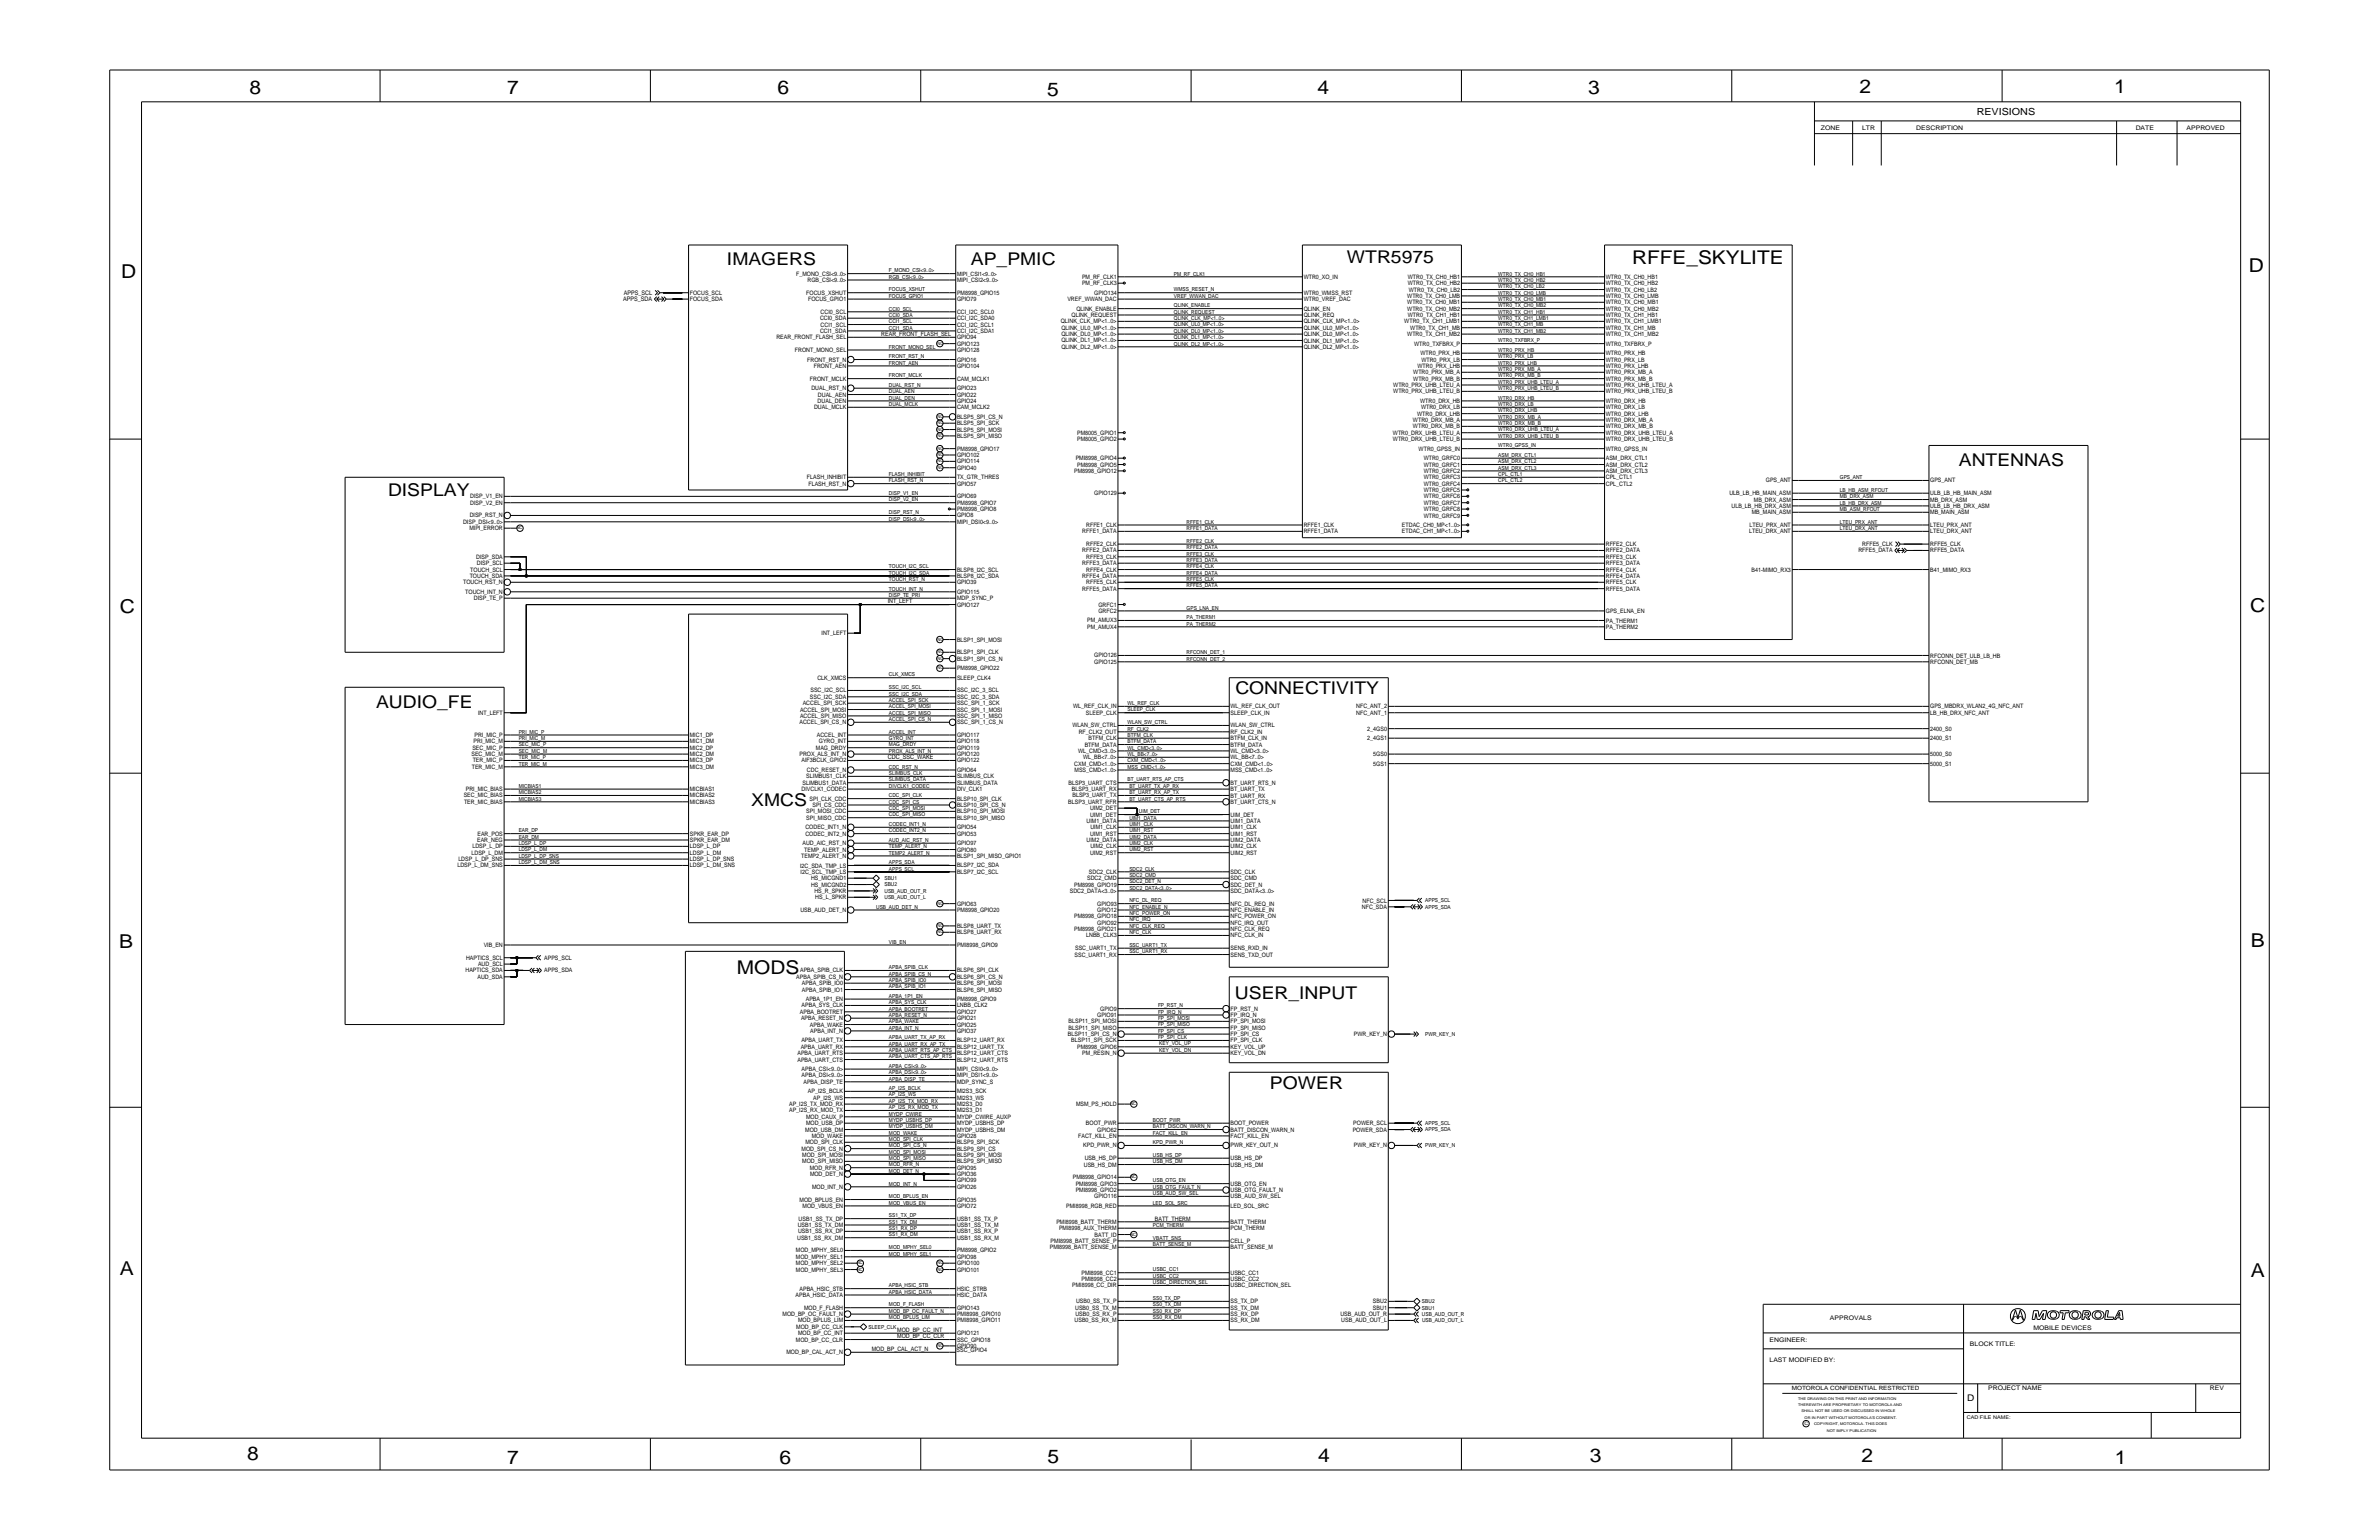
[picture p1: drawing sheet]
<svg xmlns="http://www.w3.org/2000/svg" width="432mm" height="279mm" viewBox="0 0 432 279" stroke-linecap="round" stroke-linejoin="round" font-family="sans-serif">
<defs><g id="words">
<g font-size="3.5">
<text x="45.3" y="17.1">8</text>
<text x="92.1" y="17.1">7</text>
<text x="141.1" y="17">6</text>
<text x="190.1" y="17.4">5</text>
<text x="239.2" y="17.1">4</text>
<text x="288.2" y="17">3</text>
<text x="337.5" y="16.9">2</text>
<text x="383.7" y="16.9">1</text>
<text x="22" y="50.5">D</text>
<text x="408.2" y="49.4">D</text>
<text x="21.8" y="111.3">C</text>
<text x="408.4" y="111.1">C</text>
<text x="21.6" y="171.9">B</text>
<text x="408.5" y="171.8">B</text>
<text x="21.8" y="231.4">A</text>
<text x="408.5" y="231.7">A</text>
<text x="44.9" y="264.9">8</text>
<text x="92.1" y="265.7">7</text>
<text x="141.5" y="265.7">6</text>
<text x="190.1" y="265.4">5</text>
<text x="239.3" y="265.3">4</text>
<text x="288.6" y="265.2">3</text>
<text x="337.9" y="265.3">2</text>
<text x="383.8" y="265.5">1</text>
</g>
<g font-size="3.4">
<text x="296.2" y="47.9">RFFE_SKYLITE</text>
<text x="133.7" y="176.6">MODS</text>
</g>
<g font-size="3.2">
<text x="244.5" y="47.6">WTR5975</text>
<text x="132" y="48">IMAGERS</text>
<text x="176.2" y="48">AP_PMIC</text>
<text x="70.4" y="89.9">DISPLAY</text>
<text x="355.5" y="84.5">ANTENNAS</text>
<text x="224.2" y="125.9">CONNECTIVITY</text>
<text x="68.3" y="128.4">AUDIO_FE</text>
<text x="136.3" y="146.3">XMCS</text>
<text x="224.1" y="181.3">USER_INPUT</text>
<text x="230.5" y="197.5">POWER</text>
</g>
<text font-size="1.8" x="358.8" y="20.8">REVISIONS</text>
<text font-size="1.7" x="357" y="254.2">D</text>
<g font-size="1.1">
<text x="330.5" y="23.7">ZONE</text>
<text x="338" y="23.7">LTR</text>
<text x="347.8" y="23.7">DESCRIPTION</text>
<text x="387.6" y="23.7">DATE</text>
<text x="396.9" y="23.7">APPROVED</text>
<text x="113.2" y="53.5">APPS_SCL</text>
<text x="125.2" y="53.5">FOCUS_SCL</text>
<text x="144.5" y="50">F_MONO_CSI&lt;9..0&gt;</text>
<text x="146.4" y="53.5">FOCUS_XSHUT</text>
<text x="146.6" y="51.2">RGB_CSI&lt;9..0&gt;</text>
<text x="173.7" y="53.5">PM8998_GPIO15</text>
<text x="173.7" y="50">MIPI_CSI1&lt;9..0&gt;</text>
<text x="173.7" y="51.2">MIPI_CSI2&lt;9..0&gt;</text>
<text x="196.4" y="50.6">PM_RF_CLK1</text>
<text x="196.4" y="51.7">PM_RF_CLK3</text>
<text x="198.6" y="53.5">GPIO134</text>
<text x="236.6" y="53.5">WTR0_WMSS_RST</text>
<text x="236.6" y="50.6">WTR0_XO_IN</text>
<text x="255.5" y="50.6">WTR0_TX_CH0_HB1</text>
<text x="255.5" y="51.7">WTR0_TX_CH0_HB2</text>
<text x="255.7" y="52.9">WTR0_TX_CH0_LB2</text>
<text x="291.5" y="52.9">WTR0_TX_CH0_LB2</text>
<text x="291.5" y="51.7">WTR0_TX_CH0_HB2</text>
<text x="291.5" y="50.6">WTR0_TX_CH0_HB1</text>
<text x="113.1" y="54.6">APPS_SDA</text>
<text x="125.2" y="54.6">FOCUS_SDA</text>
<text x="146.7" y="54.6">FOCUS_GPIO1</text>
<text x="148.8" y="58.1">CCI0_SDA</text>
<text x="149" y="56.9">CCI0_SCL</text>
<text x="149" y="59.3">CCI1_SCL</text>
<text x="173.7" y="56.9">CCI_I2C_SCL0</text>
<text x="173.7" y="58.1">CCI_I2C_SDA0</text>
<text x="173.7" y="59.3">CCI_I2C_SCL1</text>
<text x="173.7" y="54.6">GPIO79</text>
<text x="192.5" y="58.7">QLINK_CLK_MP&lt;1..0&gt;</text>
<text x="192.7" y="59.8">QLINK_UL0_MP&lt;1..0&gt;</text>
<text x="193.7" y="54.6">VREF_WWAN_DAC</text>
<text x="194.5" y="57.5">QLINK_REQUEST</text>
<text x="195.4" y="56.4">QLINK_ENABLE</text>
<text x="236.6" y="54.6">WTR0_VREF_DAC</text>
<text x="236.6" y="56.4">QLINK_EN</text>
<text x="236.6" y="57.5">QLINK_REQ</text>
<text x="236.6" y="58.7">QLINK_CLK_MP&lt;1..0&gt;</text>
<text x="236.6" y="59.8">QLINK_UL0_MP&lt;1..0&gt;</text>
<text x="254.9" y="58.7">WTR0_TX_CH1_LMB1</text>
<text x="255.4" y="56.4">WTR0_TX_CH0_MB2</text>
<text x="255.4" y="54.1">WTR0_TX_CH0_LMB</text>
<text x="255.4" y="55.2">WTR0_TX_CH0_MB1</text>
<text x="255.5" y="57.5">WTR0_TX_CH1_HB1</text>
<text x="256" y="59.8">WTR0_TX_CH1_MB</text>
<text x="291.5" y="59.8">WTR0_TX_CH1_MB</text>
<text x="291.5" y="58.7">WTR0_TX_CH1_LMB1</text>
<text x="291.5" y="57.5">WTR0_TX_CH1_HB1</text>
<text x="291.5" y="56.4">WTR0_TX_CH0_MB2</text>
<text x="291.5" y="55.2">WTR0_TX_CH0_MB1</text>
<text x="291.5" y="54.1">WTR0_TX_CH0_LMB</text>
<text x="140.9" y="61.6">REAR_FRONT_FLASH_SEL</text>
<text x="144.3" y="63.9">FRONT_MONO_SEL</text>
<text x="146.5" y="65.6">FRONT_RST_N</text>
<text x="148.8" y="60.4">CCI1_SDA</text>
<text x="160" y="61">REAR_FRONT_FLASH_SEL</text>
<text x="173.7" y="61.6">GPIO94</text>
<text x="173.7" y="65.6">GPIO16</text>
<text x="173.7" y="60.4">CCI_I2C_SDA1</text>
<text x="173.7" y="63.9">GPIO128</text>
<text x="173.7" y="62.7">GPIO123</text>
<text x="192.7" y="61">QLINK_DL0_MP&lt;1..0&gt;</text>
<text x="192.7" y="62.1">QLINK_DL1_MP&lt;1..0&gt;</text>
<text x="192.7" y="63.3">QLINK_DL2_MP&lt;1..0&gt;</text>
<text x="236.6" y="61">QLINK_DL0_MP&lt;1..0&gt;</text>
<text x="236.6" y="62.1">QLINK_DL1_MP&lt;1..0&gt;</text>
<text x="236.6" y="63.3">QLINK_DL2_MP&lt;1..0&gt;</text>
<text x="255.4" y="61">WTR0_TX_CH1_MB2</text>
<text x="256.7" y="62.7">WTR0_TXFBRX_P</text>
<text x="257.8" y="64.4">WTR0_PRX_HB</text>
<text x="258" y="65.6">WTR0_PRX_LB</text>
<text x="291.5" y="65.6">WTR0_PRX_LB</text>
<text x="291.5" y="64.4">WTR0_PRX_HB</text>
<text x="291.5" y="62.7">WTR0_TXFBRX_P</text>
<text x="291.5" y="61">WTR0_TX_CH1_MB2</text>
<text x="147" y="69.1">FRONT_MCLK</text>
<text x="147.3" y="70.8">DUAL_RST_N</text>
<text x="147.7" y="66.8">FRONT_AEN</text>
<text x="148.5" y="72">DUAL_AEN</text>
<text x="173.7" y="69.1">CAM_MCLK1</text>
<text x="173.7" y="70.8">GPIO23</text>
<text x="173.7" y="72">GPIO22</text>
<text x="173.7" y="66.8">GPIO104</text>
<text x="252.9" y="71.4">WTR0_PRX_UHB_LTEU_B</text>
<text x="252.9" y="70.2">WTR0_PRX_UHB_LTEU_A</text>
<text x="256.5" y="69.1">WTR0_PRX_MB_B</text>
<text x="256.5" y="67.9">WTR0_PRX_MB_A</text>
<text x="257.3" y="66.8">WTR0_PRX_LHB</text>
<text x="291.5" y="71.4">WTR0_PRX_UHB_LTEU_B</text>
<text x="291.5" y="70.2">WTR0_PRX_UHB_LTEU_A</text>
<text x="291.5" y="69.1">WTR0_PRX_MB_B</text>
<text x="291.5" y="67.9">WTR0_PRX_MB_A</text>
<text x="291.5" y="66.8">WTR0_PRX_LHB</text>
<text x="147.8" y="74.3">DUAL_MCLK</text>
<text x="148.4" y="73.1">DUAL_DEN</text>
<text x="173.7" y="76">BLSP5_SPI_CS_N</text>
<text x="173.7" y="77.1">BLSP5_SPI_SCK</text>
<text x="173.7" y="73.1">GPIO24</text>
<text x="173.7" y="74.3">CAM_MCLK2</text>
<text x="256.5" y="77.7">WTR0_DRX_MB_B</text>
<text x="256.5" y="76.6">WTR0_DRX_MB_A</text>
<text x="257.2" y="75.4">WTR0_DRX_LHB</text>
<text x="257.8" y="73.1">WTR0_DRX_HB</text>
<text x="257.9" y="74.3">WTR0_DRX_LB</text>
<text x="291.5" y="77.7">WTR0_DRX_MB_B</text>
<text x="291.5" y="76.6">WTR0_DRX_MB_A</text>
<text x="291.5" y="75.4">WTR0_DRX_LHB</text>
<text x="291.5" y="74.3">WTR0_DRX_LB</text>
<text x="291.5" y="73.1">WTR0_DRX_HB</text>
<text x="173.7" y="79.5">BLSP5_SPI_MISO</text>
<text x="173.7" y="78.3">BLSP5_SPI_MOSI</text>
<text x="173.7" y="81.8">PM8998_GPIO17</text>
<text x="173.7" y="82.9">GPIO102</text>
<text x="195.3" y="83.5">PMI8998_GPIO4</text>
<text x="195.5" y="80">PM8005_GPIO2</text>
<text x="195.5" y="78.9">PM8005_GPIO1</text>
<text x="252.8" y="80">WTR0_DRX_UHB_LTEU_B</text>
<text x="252.8" y="78.9">WTR0_DRX_UHB_LTEU_A</text>
<text x="257.5" y="81.8">WTR0_GPSS_IN</text>
<text x="258.4" y="83.5">WTR0_GRFC0</text>
<text x="291.5" y="81.8">WTR0_GPSS_IN</text>
<text x="291.5" y="80">WTR0_DRX_UHB_LTEU_B</text>
<text x="291.5" y="78.9">WTR0_DRX_UHB_LTEU_A</text>
<text x="291.5" y="83.5">ASM_DRX_CTL1</text>
<text x="146.5" y="87">FLASH_INHIBIT</text>
<text x="146.7" y="88.1">FLASH_RST_N</text>
<text x="173.7" y="85.2">GPIO40</text>
<text x="173.7" y="84.1">GPIO114</text>
<text x="173.7" y="87">TX_GTR_THRES</text>
<text x="173.7" y="88.1">GPIO57</text>
<text x="195" y="85.8">PM8998_GPIO12</text>
<text x="195.5" y="84.6">PM8998_GPIO5</text>
<text x="198.6" y="89.8">GPIO129</text>
<text x="258.4" y="84.7">WTR0_GRFC1</text>
<text x="258.4" y="85.8">WTR0_GRFC2</text>
<text x="258.4" y="87">WTR0_GRFC3</text>
<text x="258.4" y="88.1">WTR0_GRFC4</text>
<text x="258.4" y="89.3">WTR0_GRFC5</text>
<text x="291.5" y="87">CPL_CTL1</text>
<text x="291.5" y="88.1">CPL_CTL2</text>
<text x="291.5" y="84.6">ASM_DRX_CTL2</text>
<text x="291.5" y="85.8">ASM_DRX_CTL3</text>
<text x="313.9" y="89.8">ULB_LB_HB_MAIN_ASM</text>
<text x="320.5" y="87.5">GPS_ANT</text>
<text x="350.3" y="87.5">GPS_ANT</text>
<text x="350.3" y="89.8">ULB_LB_HB_MAIN_ASM</text>
<text x="84.1" y="95">DISP_DSI&lt;9..0&gt;</text>
<text x="85.3" y="93.9">DISP_RST_N</text>
<text x="85.4" y="90.4">DISP_V1_EN</text>
<text x="85.4" y="91.6">DISP_V2_EN</text>
<text x="173.7" y="93.9">GPIO8</text>
<text x="173.7" y="95">MIPI_DSI0&lt;9..0&gt;</text>
<text x="173.7" y="90.4">GPIO69</text>
<text x="173.7" y="91.6">PM8998_GPIO7</text>
<text x="173.7" y="92.7">PM8998_GPIO8</text>
<text x="197.2" y="95.6">RFFE1_CLK</text>
<text x="236.6" y="95.6">RFFE1_CLK</text>
<text x="254.5" y="95.6">ETDAC_CH0_MP&lt;1..0&gt;</text>
<text x="258.4" y="90.4">WTR0_GRFC6</text>
<text x="258.4" y="91.6">WTR0_GRFC7</text>
<text x="258.4" y="92.7">WTR0_GRFC8</text>
<text x="258.4" y="93.9">WTR0_GRFC9</text>
<text x="314.3" y="92.2">ULB_LB_HB_DRX_ASM</text>
<text x="317.5" y="95.6">LTEU_PRX_ANT</text>
<text x="318" y="93.3">MB_MAIN_ASM</text>
<text x="318.3" y="91">MB_DRX_ASM</text>
<text x="350.3" y="91">MB_DRX_ASM</text>
<text x="350.3" y="92.2">ULB_LB_HB_DRX_ASM</text>
<text x="350.3" y="93.3">MB_MAIN_ASM</text>
<text x="350.3" y="95.6">LTEU_PRX_ANT</text>
<text x="85.2" y="96.2">MIPI_ERROR</text>
<text x="86.4" y="101.4">DISP_SDA</text>
<text x="196.4" y="96.8">RFFE1_DATA</text>
<text x="196.4" y="100.2">RFFE2_DATA</text>
<text x="197.2" y="101.4">RFFE3_CLK</text>
<text x="197.2" y="99.1">RFFE2_CLK</text>
<text x="236.6" y="96.8">RFFE1_DATA</text>
<text x="254.5" y="96.8">ETDAC_CH1_MP&lt;1..0&gt;</text>
<text x="291.5" y="99.1">RFFE2_CLK</text>
<text x="291.5" y="100.2">RFFE2_DATA</text>
<text x="291.5" y="101.4">RFFE3_CLK</text>
<text x="317.5" y="96.8">LTEU_DRX_ANT</text>
<text x="337.3" y="100.2">RFFE5_DATA</text>
<text x="338" y="99.1">RFFE5_CLK</text>
<text x="350.3" y="96.8">LTEU_DRX_ANT</text>
<text x="350.3" y="99.1">RFFE5_CLK</text>
<text x="350.3" y="100.2">RFFE5_DATA</text>
<text x="84.1" y="106">TOUCH_RST_N</text>
<text x="84.4" y="107.7">TOUCH_INT_N</text>
<text x="85.3" y="104.9">TOUCH_SDA</text>
<text x="85.4" y="103.7">TOUCH_SCL</text>
<text x="86.6" y="102.5">DISP_SCL</text>
<text x="173.7" y="107.7">GPIO115</text>
<text x="173.7" y="106">GPIO39</text>
<text x="173.7" y="103.7">BLSP8_I2C_SCL</text>
<text x="173.7" y="104.9">BLSP8_I2C_SDA</text>
<text x="196.4" y="107.2">RFFE5_DATA</text>
<text x="196.4" y="104.9">RFFE4_DATA</text>
<text x="196.4" y="102.5">RFFE3_DATA</text>
<text x="197.2" y="106">RFFE5_CLK</text>
<text x="197.2" y="103.7">RFFE4_CLK</text>
<text x="291.5" y="102.5">RFFE3_DATA</text>
<text x="291.5" y="103.7">RFFE4_CLK</text>
<text x="291.5" y="104.9">RFFE4_DATA</text>
<text x="291.5" y="106">RFFE5_CLK</text>
<text x="291.5" y="107.2">RFFE5_DATA</text>
<text x="317.9" y="103.7">B41-MIMO_RX3</text>
<text x="350.3" y="103.7">B41_MIMO_RX3</text>
<text x="86" y="108.9">DISP_TE_P</text>
<text x="161.1" y="109.5">INT_LEFT</text>
<text x="173.7" y="110">GPIO127</text>
<text x="173.7" y="108.9">MDP_SYNC_P</text>
<text x="197.3" y="112.9">PM_AMUX3</text>
<text x="199.4" y="111.2">GRFC2</text>
<text x="199.4" y="110">GRFC1</text>
<text x="291.5" y="111.2">GPS_ELNA_EN</text>
<text x="291.5" y="112.9">PA_THERM1</text>
<text x="149.1" y="115.2">INT_LEFT</text>
<text x="173.7" y="116.4">BLSP1_SPI_MOSI</text>
<text x="173.7" y="119.9">BLSP1_SPI_CS_N</text>
<text x="173.7" y="118.7">BLSP1_SPI_CLK</text>
<text x="197.3" y="114.1">PM_AMUX4</text>
<text x="198.6" y="119.3">GPIO126</text>
<text x="291.5" y="114.1">PA_THERM2</text>
<text x="350.3" y="119.3">RFCONN_DET_ULB_LB_HB</text>
<text x="147.1" y="125.6">SSC_I2C_SCL</text>
<text x="148.4" y="123.3">CLK_XMCS</text>
<text x="173.7" y="123.3">SLEEP_CLK4</text>
<text x="173.7" y="125.6">SSC_I2C_3_SCL</text>
<text x="173.7" y="121.6">PM8998_GPIO22</text>
<text x="198.6" y="120.4">GPIO125</text>
<text x="350.3" y="120.4">RFCONN_DET_MB</text>
<text x="86.8" y="129.7">INT_LEFT</text>
<text x="145.1" y="131.4">ACCEL_SPI_CS_N</text>
<text x="145.2" y="129.1">ACCEL_SPI_MOSI</text>
<text x="145.2" y="130.3">ACCEL_SPI_MISO</text>
<text x="145.7" y="127.9">ACCEL_SPI_SCK</text>
<text x="147" y="126.8">SSC_I2C_SDA</text>
<text x="173.7" y="127.9">SSC_SPI_1_SCK</text>
<text x="173.7" y="126.8">SSC_I2C_3_SDA</text>
<text x="173.7" y="131.4">SSC_SPI_1_CS_N</text>
<text x="173.7" y="130.3">SSC_SPI_1_MISO</text>
<text x="173.7" y="129.1">SSC_SPI_1_MOSI</text>
<text x="194.7" y="132">WLAN_SW_CTRL</text>
<text x="194.8" y="128.5">WL_REF_CLK_IN</text>
<text x="197.1" y="129.7">SLEEP_CLK</text>
<text x="223.3" y="128.5">WL_REF_CLK_OUT</text>
<text x="223.3" y="129.7">SLEEP_CLK_IN</text>
<text x="223.3" y="132">WLAN_SW_CTRL</text>
<text x="246.2" y="128.5">NFC_ANT_2</text>
<text x="246.2" y="129.7">NFC_ANT_1</text>
<text x="350.3" y="129.7">LB_HB_DRX_NFC_ANT</text>
<text x="350.3" y="128.5">GPS_MBDRX_WLAN2_4G_NFC_ANT</text>
<text x="85.6" y="137.2">SEC_MIC_M</text>
<text x="85.7" y="136">SEC_MIC_P</text>
<text x="86" y="134.9">PRI_MIC_M</text>
<text x="86.1" y="133.7">PRI_MIC_P</text>
<text x="125.2" y="136">MIC2_DP</text>
<text x="125.2" y="137.2">MIC2_DM</text>
<text x="125.2" y="133.7">MIC1_DP</text>
<text x="125.2" y="134.9">MIC1_DM</text>
<text x="145.1" y="137.2">PROX_ALS_INT_N</text>
<text x="148.1" y="136">MAG_DRDY</text>
<text x="148.2" y="133.7">ACCEL_INT</text>
<text x="148.6" y="134.9">GYRO_INT</text>
<text x="161.1" y="137.7">CDC_SSC_WAKE</text>
<text x="173.7" y="136">GPIO119</text>
<text x="173.7" y="133.7">GPIO117</text>
<text x="173.7" y="134.9">GPIO118</text>
<text x="173.7" y="137.2">GPIO120</text>
<text x="195.7" y="136.6">WL_CMD&lt;3..0&gt;</text>
<text x="195.8" y="133.1">RF_CLK2_OUT</text>
<text x="196.6" y="137.8">WL_BB&lt;7..0&gt;</text>
<text x="196.9" y="135.4">BTFM_DATA</text>
<text x="197.6" y="134.3">BTFM_CLK</text>
<text x="223.3" y="134.3">BTFM_CLK_IN</text>
<text x="223.3" y="135.5">BTFM_DATA</text>
<text x="223.3" y="136.6">WL_CMD&lt;3..0&gt;</text>
<text x="223.3" y="137.8">WL_BB&lt;7..0&gt;</text>
<text x="223.3" y="133.1">RF_CLK2_IN</text>
<text x="248.2" y="134.3">2_4GS1</text>
<text x="248.2" y="132.6">2_4GS0</text>
<text x="249.3" y="137.2">5GS0</text>
<text x="350.3" y="134.3">2400_S1</text>
<text x="350.3" y="132.6">2400_S0</text>
<text x="350.3" y="137.2">5000_S0</text>
<text x="84.5" y="143.5">PRI_MIC_BIAS</text>
<text x="85.6" y="139.5">TER_MIC_M</text>
<text x="85.8" y="138.3">TER_MIC_P</text>
<text x="125.2" y="143.5">MICBIAS1</text>
<text x="125.2" y="138.3">MIC3_DP</text>
<text x="125.2" y="139.5">MIC3_DM</text>
<text x="145.5" y="138.3">AIF3BCLK_GPIO2</text>
<text x="145.5" y="143.5">DIVCLK1_CODEC</text>
<text x="145.6" y="142.4">SLIMBUS1_DATA</text>
<text x="146.3" y="141.2">SLIMBUS1_CLK</text>
<text x="146.5" y="140.1">CDC_RESET_N</text>
<text x="173.7" y="143.5">DIV_CLK1</text>
<text x="173.7" y="142.4">SLIMBUS_DATA</text>
<text x="173.7" y="141.2">SLIMBUS_CLK</text>
<text x="173.7" y="140.1">GPIO64</text>
<text x="173.7" y="138.3">GPIO122</text>
<text x="194" y="142.4">BLSP3_UART_CTS</text>
<text x="194.5" y="143.5">BLSP3_UART_RX</text>
<text x="195" y="138.9">CXM_CMD&lt;1..0&gt;</text>
<text x="195" y="140.1">MSS_CMD&lt;1..0&gt;</text>
<text x="223.3" y="138.9">CXM_CMD&lt;1..0&gt;</text>
<text x="223.3" y="140.1">MSS_CMD&lt;1..0&gt;</text>
<text x="223.3" y="142.4">BT_UART_RTS_N</text>
<text x="223.3" y="143.5">BT_UART_TX</text>
<text x="249.3" y="138.9">5GS1</text>
<text x="350.3" y="138.9">5000_S1</text>
<text x="84.2" y="144.7">SEC_MIC_BIAS</text>
<text x="84.2" y="145.8">TER_MIC_BIAS</text>
<text x="125.2" y="145.8">MICBIAS3</text>
<text x="125.2" y="144.7">MICBIAS2</text>
<text x="146.3" y="148.7">SPI_MISO_CDC</text>
<text x="146.3" y="147.6">SPI_MOSI_CDC</text>
<text x="146.9" y="145.3">SPI_CLK_CDC</text>
<text x="147.5" y="146.4">SPI_CS_CDC</text>
<text x="173.7" y="148.7">BLSP10_SPI_MISO</text>
<text x="173.7" y="147.6">BLSP10_SPI_MOSI</text>
<text x="173.7" y="146.4">BLSP10_SPI_CS_N</text>
<text x="173.7" y="145.3">BLSP10_SPI_CLK</text>
<text x="193.9" y="145.8">BLSP3_UART_RFR</text>
<text x="194.7" y="144.7">BLSP3_UART_TX</text>
<text x="197.2" y="149.3">UIM1_DATA</text>
<text x="197.9" y="147">UIM2_DET</text>
<text x="197.9" y="148.1">UIM1_DET</text>
<text x="223.3" y="144.7">BT_UART_RX</text>
<text x="223.3" y="145.8">BT_UART_CTS_N</text>
<text x="223.3" y="149.3">UIM1_DATA</text>
<text x="223.3" y="148.2">UIM_DET</text>
<text x="85.6" y="155.1">LDSP_L_DM</text>
<text x="85.7" y="153.9">LDSP_L_DP</text>
<text x="86.6" y="152.8">EAR_NEG</text>
<text x="86.7" y="151.6">EAR_POS</text>
<text x="125.2" y="155.1">LDSP_L_DM</text>
<text x="125.2" y="153.9">LDSP_L_DP</text>
<text x="125.2" y="152.8">SPKR_EAR_DM</text>
<text x="125.2" y="151.6">SPKR_EAR_DP</text>
<text x="145.4" y="155.7">TEMP2_ALERT_N</text>
<text x="145.6" y="153.3">AUD_AIC_RST_N</text>
<text x="146" y="154.5">TEMP_ALERT_N</text>
<text x="146.2" y="150.5">CODEC_INT1_N</text>
<text x="146.2" y="151.6">CODEC_INT2_N</text>
<text x="173.7" y="153.3">GPIO97</text>
<text x="173.7" y="154.5">GPIO80</text>
<text x="173.7" y="151.6">GPIO53</text>
<text x="173.7" y="150.5">GPIO54</text>
<text x="173.7" y="155.7">BLSP1_SPI_MISO_GPIO1</text>
<text x="197.2" y="152.8">UIM2_DATA</text>
<text x="197.9" y="155.1">UIM2_RST</text>
<text x="197.9" y="151.6">UIM1_RST</text>
<text x="197.9" y="150.5">UIM1_CLK</text>
<text x="197.9" y="153.9">UIM2_CLK</text>
<text x="223.3" y="150.5">UIM1_CLK</text>
<text x="223.3" y="151.6">UIM1_RST</text>
<text x="223.3" y="152.8">UIM2_DATA</text>
<text x="223.3" y="153.9">UIM2_CLK</text>
<text x="223.3" y="155.1">UIM2_RST</text>
<text x="83" y="157.4">LDSP_L_DM_SNS</text>
<text x="83.2" y="156.2">LDSP_L_DP_SNS</text>
<text x="125.2" y="157.4">LDSP_L_DM_SNS</text>
<text x="125.2" y="156.2">LDSP_L_DP_SNS</text>
<text x="145.2" y="157.4">I2C_SDA_TMP_LS</text>
<text x="145.3" y="158.5">I2C_SCL_TMP_LS</text>
<text x="147.2" y="160.9">HS_MICGND2</text>
<text x="147.2" y="159.7">HS_MICGND1</text>
<text x="173.7" y="157.4">BLSP7_I2C_SDA</text>
<text x="173.7" y="158.5">BLSP7_I2C_SCL</text>
<text x="195" y="160.9">PM8998_GPIO19</text>
<text x="197.3" y="159.7">SDC2_CMD</text>
<text x="197.6" y="158.5">SDC2_CLK</text>
<text x="223.3" y="158.5">SDC_CLK</text>
<text x="223.3" y="159.7">SDC_CMD</text>
<text x="223.3" y="160.9">SDC_DET_N</text>
<text x="145.3" y="165.5">USB_AUD_DET_N</text>
<text x="147.8" y="162">HS_R_SPKR</text>
<text x="148" y="163.2">HS_L_SPKR</text>
<text x="173.7" y="165.5">PM8998_GPIO20</text>
<text x="173.7" y="164.3">GPIO63</text>
<text x="194.2" y="162">SDC2_DATA&lt;3..0&gt;</text>
<text x="195" y="166.6">PM8998_GPIO18</text>
<text x="199.2" y="164.3">GPIO93</text>
<text x="199.2" y="165.5">GPIO12</text>
<text x="199.2" y="167.8">GPIO92</text>
<text x="223.3" y="162">SDC_DATA&lt;3..0&gt;</text>
<text x="223.3" y="164.3">NFC_DL_REQ_IN</text>
<text x="223.3" y="165.5">NFC_ENABLE_IN</text>
<text x="223.3" y="166.6">NFC_POWER_ON</text>
<text x="223.3" y="167.8">NFC_IRQ_OUT</text>
<text x="247.2" y="164.9">NFC_SDA</text>
<text x="247.3" y="163.7">NFC_SCL</text>
<text x="87.8" y="171.8">VIB_EN</text>
<text x="173.7" y="168.4">BLSP8_UART_TX</text>
<text x="173.7" y="169.5">BLSP8_UART_RX</text>
<text x="173.7" y="171.8">PMI8998_GPIO9</text>
<text x="195" y="168.9">PM8998_GPIO21</text>
<text x="195" y="173.6">SSC_UART1_RX</text>
<text x="195.1" y="172.4">SSC_UART1_TX</text>
<text x="197.2" y="170.1">LNBB_CLK3</text>
<text x="223.3" y="173.6">SENS_TXD_OUT</text>
<text x="223.3" y="172.4">SENS_RXD_IN</text>
<text x="223.3" y="170.1">NFC_CLK_IN</text>
<text x="223.3" y="168.9">NFC_CLK_REQ</text>
<text x="84.5" y="176.4">HAPTICS_SDA</text>
<text x="84.6" y="174.1">HAPTICS_SCL</text>
<text x="86.7" y="177.6">AUD_SDA</text>
<text x="86.8" y="175.3">AUD_SCL</text>
<text x="98.8" y="174.1">APPS_SCL</text>
<text x="98.8" y="176.4">APPS_SDA</text>
<text x="144.5" y="177.6">APBA_SPIB_CS_N</text>
<text x="145.2" y="176.4">APBA_SPIB_CLK</text>
<text x="145.6" y="178.7">APBA_SPIB_IO0</text>
<text x="145.6" y="179.9">APBA_SPIB_IO1</text>
<text x="173.7" y="179.9">BLSP6_SPI_MISO</text>
<text x="173.7" y="178.7">BLSP6_SPI_MOSI</text>
<text x="173.7" y="177.6">BLSP6_SPI_CS_N</text>
<text x="173.7" y="176.4">BLSP6_SPI_CLK</text>
<text x="145.2" y="183.9">APBA_BOOTRET</text>
<text x="145.4" y="185.1">APBA_RESET_N</text>
<text x="145.5" y="182.8">APBA_SYS_CLK</text>
<text x="146.3" y="181.6">APBA_1P1_EN</text>
<text x="173.7" y="182.8">LNBB_CLK2</text>
<text x="173.7" y="185.1">GPIO21</text>
<text x="173.7" y="183.9">GPIO27</text>
<text x="173.7" y="181.6">PM8998_GPIO9</text>
<text x="194" y="185.7">BLSP11_SPI_MOSI</text>
<text x="199.2" y="184.5">GPIO91</text>
<text x="199.7" y="183.4">GPIO9</text>
<text x="223.3" y="185.7">FP_SPI_MOSI</text>
<text x="223.3" y="184.5">FP_IRQ_N</text>
<text x="223.3" y="183.4">FP_RST_N</text>
<text x="144.7" y="191.4">APBA_UART_RTS</text>
<text x="145.3" y="190.3">APBA_UART_RX</text>
<text x="145.4" y="189.1">APBA_UART_TX</text>
<text x="147" y="186.2">APBA_WAKE</text>
<text x="147.1" y="187.4">APBA_INT_N</text>
<text x="173.7" y="191.4">BLSP12_UART_CTS</text>
<text x="173.7" y="190.3">BLSP12_UART_TX</text>
<text x="173.7" y="189.1">BLSP12_UART_RX</text>
<text x="173.7" y="187.4">GPIO37</text>
<text x="173.7" y="186.3">GPIO25</text>
<text x="193.8" y="188">BLSP11_SPI_CS_N</text>
<text x="194" y="186.8">BLSP11_SPI_MISO</text>
<text x="194.4" y="189.1">BLSP11_SPI_SCK</text>
<text x="195.5" y="190.3">PM8998_GPIO6</text>
<text x="196.4" y="191.4">PM_RESIN_N</text>
<text x="223.3" y="191.4">KEY_VOL_DN</text>
<text x="223.3" y="190.3">KEY_VOL_UP</text>
<text x="223.3" y="189.1">FP_SPI_CLK</text>
<text x="223.3" y="188">FP_SPI_CS</text>
<text x="223.3" y="186.8">FP_SPI_MISO</text>
<text x="245.7" y="188">PWR_KEY_N</text>
<text x="144.7" y="192.6">APBA_UART_CTS</text>
<text x="145.5" y="195.5">APBA_DSI&lt;9..0&gt;</text>
<text x="145.5" y="194.3">APBA_CSI&lt;9..0&gt;</text>
<text x="145.8" y="196.6">APBA_DISP_TE</text>
<text x="173.7" y="192.6">BLSP12_UART_RTS</text>
<text x="173.7" y="196.6">MDP_SYNC_S</text>
<text x="173.7" y="195.5">MIPI_DSI1&lt;9..0&gt;</text>
<text x="173.7" y="194.3">MIPI_CSI0&lt;9..0&gt;</text>
<text x="143.2" y="201.8">AP_I2S_RX_MOD_TX</text>
<text x="143.2" y="200.7">AP_I2S_TX_MOD_RX</text>
<text x="146.3" y="203">MOD_CAUX_P</text>
<text x="146.6" y="198.4">AP_I2S_BCLK</text>
<text x="147.6" y="199.5">AP_I2S_WS</text>
<text x="173.7" y="203">MYDP_CWIRE_AUXP</text>
<text x="173.7" y="201.8">MI2S3_D1</text>
<text x="173.7" y="200.7">MI2S3_D0</text>
<text x="173.7" y="199.5">MI2S3_WS</text>
<text x="173.7" y="198.4">MI2S3_SCK</text>
<text x="195.3" y="200.7">MSM_PS_HOLD</text>
<text x="145.5" y="208.8">MOD_SPI_CS_N</text>
<text x="145.6" y="209.9">MOD_SPI_MOSI</text>
<text x="146.2" y="205.3">MOD_USB_DM</text>
<text x="146.2" y="207.6">MOD_SPI_CLK</text>
<text x="146.3" y="204.1">MOD_USB_DP</text>
<text x="147.3" y="206.5">MOD_WAKE</text>
<text x="173.7" y="209.9">BLSP9_SPI_MOSI</text>
<text x="173.7" y="208.8">BLSP9_SPI_CS</text>
<text x="173.7" y="207.6">BLSP9_SPI_SCK</text>
<text x="173.7" y="206.5">GPIO28</text>
<text x="173.7" y="205.3">MYDP_USBHS_DM</text>
<text x="173.7" y="204.1">MYDP_USBHS_DP</text>
<text x="195.7" y="206.5">FACT_KILL_EN</text>
<text x="196.6" y="208.2">KPD_PWR_N</text>
<text x="197.1" y="204.1">BOOT_PWR</text>
<text x="199.2" y="205.3">GPIO62</text>
<text x="223.3" y="208.2">PWR_KEY_OUT_N</text>
<text x="223.3" y="206.5">FACT_KILL_EN</text>
<text x="223.3" y="205.3">BATT_DISCON_WARN_N</text>
<text x="223.3" y="204.1">BOOT_POWER</text>
<text x="245.5" y="205.3">POWER_SDA</text>
<text x="245.6" y="204.1">POWER_SCL</text>
<text x="245.7" y="208.2">PWR_KEY_N</text>
<text x="145.6" y="211.1">MOD_SPI_MISO</text>
<text x="147" y="212.2">MOD_RFR_N</text>
<text x="147" y="213.4">MOD_DET_N</text>
<text x="147.4" y="215.7">MOD_INT_N</text>
<text x="173.7" y="211.1">BLSP9_SPI_MISO</text>
<text x="173.7" y="215.7">GPIO26</text>
<text x="173.7" y="213.4">GPIO36</text>
<text x="173.7" y="212.2">GPIO95</text>
<text x="173.7" y="214.5">GPIO99</text>
<text x="194.7" y="214">PMI8998_GPIO14</text>
<text x="195.3" y="215.1">PMI8998_GPIO3</text>
<text x="196.7" y="211.6">USB_HS_DM</text>
<text x="196.9" y="210.5">USB_HS_DP</text>
<text x="223.3" y="211.7">USB_HS_DM</text>
<text x="223.3" y="210.5">USB_HS_DP</text>
<text x="223.3" y="215.1">USB_OTG_EN</text>
<text x="145" y="221.5">USB1_SS_TX_DP</text>
<text x="145.1" y="218">MOD_BPLUS_EN</text>
<text x="145.7" y="219.2">MOD_VBUS_EN</text>
<text x="173.7" y="221.5">USB1_SS_TX_P</text>
<text x="173.7" y="219.2">GPIO72</text>
<text x="173.7" y="218">GPIO35</text>
<text x="193.5" y="219.2">PMI8998_RGB_RED</text>
<text x="195.3" y="216.3">PMI8998_GPIO2</text>
<text x="198.6" y="217.4">GPIO116</text>
<text x="209.6" y="221.4">BATT_THERM</text>
<text x="223.3" y="216.3">USB_OTG_FAULT_N</text>
<text x="223.3" y="217.4">USB_AUD_SW_SEL</text>
<text x="223.3" y="219.2">LED_SOL_SRC</text>
<text x="144.5" y="227.2">MOD_MPHY_SEL0</text>
<text x="144.7" y="224.9">USB1_SS_RX_DM</text>
<text x="144.8" y="222.6">USB1_SS_TX_DM</text>
<text x="144.8" y="223.8">USB1_SS_RX_DP</text>
<text x="173.7" y="227.2">PM8998_GPIO2</text>
<text x="173.7" y="222.6">USB1_SS_TX_M</text>
<text x="173.7" y="224.9">USB1_SS_RX_M</text>
<text x="173.7" y="223.8">USB1_SS_RX_P</text>
<text x="190.5" y="226.7">PMI8998_BATT_SENSE_M</text>
<text x="190.7" y="225.5">PMI8998_BATT_SENSE_P</text>
<text x="191.7" y="222">PMI8998_BATT_THERM</text>
<text x="192.2" y="223.2">PMI8998_AUX_THERM</text>
<text x="198.7" y="224.3">BATT_ID</text>
<text x="223.3" y="222">BATT_THERM</text>
<text x="223.3" y="223.2">PCM_THERM</text>
<text x="223.3" y="226.7">BATT_SENSE_M</text>
<text x="223.3" y="225.5">CELL_P</text>
<text x="144.5" y="228.4">MOD_MPHY_SEL1</text>
<text x="144.5" y="229.5">MOD_MPHY_SEL2</text>
<text x="144.5" y="230.7">MOD_MPHY_SEL3</text>
<text x="173.7" y="229.5">GPIO100</text>
<text x="173.7" y="228.4">GPIO98</text>
<text x="173.7" y="230.7">GPIO101</text>
<text x="194.6" y="233.6">PMI8998_CC_DIR</text>
<text x="196.3" y="232.4">PMI8998_CC2</text>
<text x="196.3" y="231.3">PMI8998_CC1</text>
<text x="223.3" y="233.6">USBC_DIRECTION_SEL</text>
<text x="223.3" y="232.4">USBC_CC2</text>
<text x="223.3" y="231.3">USBC_CC1</text>
<text x="142" y="238.8">MOD_BP_OC_FAULT_N</text>
<text x="144.4" y="235.3">APBA_HSIC_DATA</text>
<text x="144.9" y="239.9">MOD_BPLUS_LIM</text>
<text x="145.1" y="234.2">APBA_HSIC_STB</text>
<text x="145.9" y="237.6">MOD_F_FLASH</text>
<text x="173.7" y="234.2">HSIC_STRB</text>
<text x="173.7" y="235.3">HSIC_DATA</text>
<text x="173.7" y="237.6">GPIO143</text>
<text x="173.7" y="238.8">PMI8998_GPIO10</text>
<text x="173.7" y="239.9">PMI8998_GPIO11</text>
<text x="195" y="239.9">USB0_SS_RX_M</text>
<text x="195.1" y="237.6">USB0_SS_TX_M</text>
<text x="195.2" y="238.8">USB0_SS_RX_P</text>
<text x="195.3" y="236.5">USB0_SS_TX_P</text>
<text x="223.3" y="238.8">SS_RX_DP</text>
<text x="223.3" y="239.9">SS_RX_DM</text>
<text x="223.3" y="236.5">SS_TX_DP</text>
<text x="223.3" y="237.6">SS_TX_DM</text>
<text x="243.3" y="238.8">USB_AUD_OUT_R</text>
<text x="243.5" y="239.9">USB_AUD_OUT_L</text>
<text x="249.2" y="237.6">SBU1</text>
<text x="249.2" y="236.5">SBU2</text>
<text x="332.2" y="239.5">APPROVALS</text>
<text x="142.7" y="245.7">MOD_BP_CAL_ACT_N</text>
<text x="144.5" y="243.4">MOD_BP_CC_CLR</text>
<text x="144.5" y="241.1">MOD_BP_CC_CLK</text>
<text x="144.9" y="242.2">MOD_BP_CC_INT</text>
<text x="158.2" y="245.1">MOD_BP_CAL_ACT_N</text>
<text x="162.8" y="242.8">MOD_BP_CC_CLR</text>
<text x="162.8" y="241.6">MOD_BP_CC_INT</text>
<text x="173.6" y="245.3">SSC_GPIO4</text>
<text x="173.7" y="242.2">GPIO121</text>
<text x="173.7" y="244.6">GPIO90</text>
<text x="173.7" y="243.4">SSC_GPIO18</text>
<text x="321.2" y="243.6">ENGINEER:</text>
<text x="357.6" y="244.1">BLOCK TITLE:</text>
<text x="369.1" y="241.3">MOBILE DEVICES</text>
<text x="321.2" y="247">LAST MODIFIED BY:</text>
<text x="325.2" y="252.2">MOTOROLA CONFIDENTIAL RESTRICTED</text>
<text x="360.9" y="252.2">PROJECT NAME</text>
<text x="401.1" y="252.2">REV</text>
</g>
<g font-size="1">
<text x="161.3" y="50.6">RGB_CSI&lt;9..0&gt;</text>
<text x="161.3" y="49.4">F_MONO_CSI&lt;9..0&gt;</text>
<text x="161.3" y="52.9">FOCUS_XSHUT</text>
<text x="213.1" y="52.9">WMSS_RESET_N</text>
<text x="213.1" y="50">PM_RF_CLK1</text>
<text x="272" y="53.5">WTR0_TX_CH0_LMB</text>
<text x="272" y="52.3">WTR0_TX_CH0_LB2</text>
<text x="272" y="51.1">WTR0_TX_CH0_HB2</text>
<text x="272" y="50">WTR0_TX_CH0_HB1</text>
<text x="161.3" y="54">FOCUS_GPIO1</text>
<text x="161.3" y="59.8">CCI1_SDA</text>
<text x="161.3" y="58.7">CCI1_SCL</text>
<text x="161.3" y="57.5">CCI0_SDA</text>
<text x="161.3" y="56.3">CCI0_SCL</text>
<text x="213.1" y="59.2">QLINK_UL0_MP&lt;1..0&gt;</text>
<text x="213.1" y="58.1">QLINK_CLK_MP&lt;1..0&gt;</text>
<text x="213.1" y="56.9">QLINK_REQUEST</text>
<text x="213.1" y="55.8">QLINK_ENABLE</text>
<text x="213.1" y="54">VREF_WWAN_DAC</text>
<text x="272" y="59.2">WTR0_TX_CH1_MB</text>
<text x="272" y="58.1">WTR0_TX_CH1_LMB1</text>
<text x="272" y="56.9">WTR0_TX_CH1_HB1</text>
<text x="272" y="55.8">WTR0_TX_CH0_MB2</text>
<text x="272" y="54.6">WTR0_TX_CH0_MB1</text>
<text x="161.3" y="63.3">FRONT_MONO_SEL</text>
<text x="161.3" y="65">FRONT_RST_N</text>
<text x="213.1" y="62.7">QLINK_DL2_MP&lt;1..0&gt;</text>
<text x="213.1" y="61.5">QLINK_DL1_MP&lt;1..0&gt;</text>
<text x="213.1" y="60.4">QLINK_DL0_MP&lt;1..0&gt;</text>
<text x="272" y="62.1">WTR0_TXFBRX_P</text>
<text x="272" y="65">WTR0_PRX_LB</text>
<text x="272" y="63.8">WTR0_PRX_HB</text>
<text x="272" y="60.4">WTR0_TX_CH1_MB2</text>
<text x="161.3" y="66.2">FRONT_AEN</text>
<text x="161.3" y="71.4">DUAL_AEN</text>
<text x="161.3" y="70.2">DUAL_RST_N</text>
<text x="161.3" y="68.5">FRONT_MCLK</text>
<text x="272" y="70.8">WTR0_PRX_UHB_LTEU_B</text>
<text x="272" y="69.6">WTR0_PRX_UHB_LTEU_A</text>
<text x="272" y="68.5">WTR0_PRX_MB_B</text>
<text x="272" y="67.3">WTR0_PRX_MB_A</text>
<text x="272" y="66.2">WTR0_PRX_LHB</text>
<text x="161.3" y="73.7">DUAL_MCLK</text>
<text x="161.3" y="72.5">DUAL_DEN</text>
<text x="272" y="77.1">WTR0_DRX_MB_B</text>
<text x="272" y="76">WTR0_DRX_MB_A</text>
<text x="272" y="74.8">WTR0_DRX_LHB</text>
<text x="272" y="73.7">WTR0_DRX_LB</text>
<text x="272" y="72.5">WTR0_DRX_HB</text>
<text x="272" y="79.4">WTR0_DRX_UHB_LTEU_B</text>
<text x="272" y="81.2">WTR0_GPSS_IN</text>
<text x="272" y="78.3">WTR0_DRX_UHB_LTEU_A</text>
<text x="272" y="82.9">ASM_DRX_CTL1</text>
<text x="161.3" y="87.5">FLASH_RST_N</text>
<text x="161.3" y="86.4">FLASH_INHIBIT</text>
<text x="161.3" y="89.8">DISP_V1_EN</text>
<text x="272" y="85.2">ASM_DRX_CTL3</text>
<text x="272" y="86.4">CPL_CTL1</text>
<text x="272" y="87.5">CPL_CTL2</text>
<text x="272" y="84.1">ASM_DRX_CTL2</text>
<text x="334" y="89.2">LB_HB_ASM_RFOUT</text>
<text x="334" y="86.9">GPS_ANT</text>
<text x="161.3" y="91">DISP_V2_EN</text>
<text x="161.3" y="94.4">DISP_DSI&lt;9..0&gt;</text>
<text x="161.3" y="93.3">DISP_RST_N</text>
<text x="215.4" y="95">RFFE1_CLK</text>
<text x="334" y="95">LTEU_PRX_ANT</text>
<text x="334" y="92.7">MB_ASM_RFOUT</text>
<text x="334" y="91.6">LB_HB_DRX_ASM</text>
<text x="334" y="90.4">MB_DRX_ASM</text>
<text x="215.4" y="98.5">RFFE2_CLK</text>
<text x="215.4" y="99.6">RFFE2_DATA</text>
<text x="215.4" y="100.8">RFFE3_CLK</text>
<text x="215.4" y="101.9">RFFE3_DATA</text>
<text x="215.4" y="96.2">RFFE1_DATA</text>
<text x="334" y="96.2">LTEU_DRX_ANT</text>
<text x="161.3" y="104.3">TOUCH_I2C_SDA</text>
<text x="161.3" y="103.1">TOUCH_I2C_SCL</text>
<text x="161.3" y="105.4">TOUCH_RST_N</text>
<text x="161.3" y="107.1">TOUCH_INT_N</text>
<text x="215.4" y="103.1">RFFE4_CLK</text>
<text x="215.4" y="104.3">RFFE4_DATA</text>
<text x="215.4" y="105.4">RFFE5_CLK</text>
<text x="215.4" y="106.6">RFFE5_DATA</text>
<text x="161.3" y="108.3">DISP_TE_PRI</text>
<text x="215.4" y="113.5">PA_THERM2</text>
<text x="215.4" y="112.3">PA_THERM1</text>
<text x="215.4" y="110.6">GPS_LNA_EN</text>
<text x="215.4" y="118.7">RFCONN_DET_1</text>
<text x="215.4" y="119.8">RFCONN_DET_2</text>
<text x="161.3" y="125">SSC_I2C_SCL</text>
<text x="161.3" y="122.7">CLK_XMCS</text>
<text x="161.3" y="128.5">ACCEL_SPI_MOSI</text>
<text x="161.3" y="129.7">ACCEL_SPI_MISO</text>
<text x="161.3" y="130.8">ACCEL_SPI_CS_N</text>
<text x="161.3" y="126.2">SSC_I2C_SDA</text>
<text x="161.3" y="127.3">ACCEL_SPI_SCK</text>
<text x="204.6" y="131.4">WLAN_SW_CTRL</text>
<text x="204.6" y="129.1">SLEEP_CLK</text>
<text x="204.6" y="127.9">WL_REF_CLK</text>
<text x="94.2" y="137.7">TER_MIC_P</text>
<text x="94.2" y="135.4">SEC_MIC_P</text>
<text x="94.2" y="136.6">SEC_MIC_M</text>
<text x="94.2" y="133.1">PRI_MIC_P</text>
<text x="94.2" y="134.3">PRI_MIC_M</text>
<text x="161.3" y="136.6">PROX_ALS_INT_N</text>
<text x="161.3" y="134.3">GYRO_INT</text>
<text x="161.3" y="133.1">ACCEL_INT</text>
<text x="161.3" y="135.4">MAG_DRDY</text>
<text x="204.6" y="132.5">RF_CLK2</text>
<text x="204.6" y="137.2">WL_BB&lt;7..0&gt;</text>
<text x="204.6" y="136">WL_CMD&lt;3..0&gt;</text>
<text x="204.6" y="134.9">BTFM_DATA</text>
<text x="204.6" y="133.7">BTFM_CLK</text>
<text x="94.2" y="142.9">MICBIAS1</text>
<text x="94.2" y="138.9">TER_MIC_M</text>
<text x="161.3" y="139.5">CDC_RST_N</text>
<text x="161.3" y="140.6">SLIMBUS_CLK</text>
<text x="161.3" y="141.8">SLIMBUS_DATA</text>
<text x="161.3" y="142.9">DIVCLK1_CODEC</text>
<text x="204.6" y="141.8">BT_UART_RTS_AP_CTS</text>
<text x="204.6" y="139.5">MSS_CMD&lt;1..0&gt;</text>
<text x="204.6" y="138.3">CXM_CMD&lt;1..0&gt;</text>
<text x="205" y="142.9">BT_UART_TX_AP_RX</text>
<text x="94.2" y="145.2">MICBIAS3</text>
<text x="94.2" y="144.1">MICBIAS2</text>
<text x="161.3" y="149.9">CODEC_INT1_N</text>
<text x="161.3" y="144.7">CDC_SPI_CLK</text>
<text x="161.3" y="145.8">CDC_SPI_CS</text>
<text x="161.3" y="147">CDC_SPI_MOSI</text>
<text x="161.3" y="148.1">CDC_SPI_MISO</text>
<text x="205" y="149.9">UIM1_CLK</text>
<text x="205" y="148.7">UIM1_DATA</text>
<text x="205" y="145.2">BT_UART_CTS_AP_RTS</text>
<text x="205" y="144.1">BT_UART_RX_AP_TX</text>
<text x="206.7" y="147.6">UIM_DET</text>
<text x="94.2" y="154.5">LDSP_L_DM</text>
<text x="94.2" y="155.6">LDSP_L_DP_SNS</text>
<text x="94.2" y="153.3">LDSP_L_DP</text>
<text x="94.2" y="152.2">EAR_DM</text>
<text x="94.2" y="151">EAR_DP</text>
<text x="161.3" y="155.1">TEMP2_ALERT_N</text>
<text x="161.3" y="151">CODEC_INT2_N</text>
<text x="161.3" y="153.9">TEMP_ALERT_N</text>
<text x="161.3" y="152.7">AUD_AIC_RST_N</text>
<text x="205" y="151">UIM1_RST</text>
<text x="205" y="152.2">UIM2_DATA</text>
<text x="205" y="153.3">UIM2_CLK</text>
<text x="205" y="154.5">UIM2_RST</text>
<text x="94.2" y="156.8">LDSP_L_DM_SNS</text>
<text x="160.5" y="162">USB_AUD_OUT_R</text>
<text x="160.5" y="160.8">SBU2</text>
<text x="160.5" y="159.7">SBU1</text>
<text x="161.3" y="157.9">APPS_SCL</text>
<text x="161.3" y="156.8">APPS_SDA</text>
<text x="205" y="161.4">SDC2_DATA&lt;3..0&gt;</text>
<text x="205" y="159.1">SDC2_CMD</text>
<text x="205" y="157.9">SDC2_CLK</text>
<text x="205" y="160.3">SDC2_DET_N</text>
<text x="159" y="164.9">USB_AUD_DET_N</text>
<text x="160.5" y="163.1">USB_AUD_OUT_L</text>
<text x="205" y="167.2">NFC_IRQ</text>
<text x="205" y="166">NFC_POWER_ON</text>
<text x="205" y="164.9">NFC_ENABLE_N</text>
<text x="205" y="163.7">NFC_DL_REQ</text>
<text x="258.7" y="163.7">APPS_SCL</text>
<text x="258.7" y="164.9">APPS_SDA</text>
<text x="161.3" y="171.2">VIB_EN</text>
<text x="205" y="173">SSC_UART1_RX</text>
<text x="205" y="171.8">SSC_UART1_TX</text>
<text x="205" y="169.5">NFC_CLK</text>
<text x="205" y="168.3">NFC_CLK_REQ</text>
<text x="161.3" y="175.8">APBA_SPIB_CLK</text>
<text x="161.3" y="177">APBA_SPIB_CS_N</text>
<text x="161.3" y="178.1">APBA_SPIB_IO0</text>
<text x="161.3" y="179.3">APBA_SPIB_IO1</text>
<text x="161.3" y="181">APBA_1P1_EN</text>
<text x="161.3" y="183.3">APBA_BOOTRET</text>
<text x="161.3" y="184.5">APBA_RESET_N</text>
<text x="161.3" y="185.7">APBA_WAKE</text>
<text x="161.3" y="182.2">APBA_SYS_CLK</text>
<text x="210.2" y="182.8">FP_RST_N</text>
<text x="210.2" y="183.9">FP_IRQ_N</text>
<text x="210.2" y="185.1">FP_SPI_MOSI</text>
<text x="161.3" y="186.8">APBA_INT_N</text>
<text x="161.3" y="188.5">APBA_UART_TX_AP_RX</text>
<text x="161.3" y="189.7">APBA_UART_RX_AP_TX</text>
<text x="161.3" y="190.8">APBA_UART_RTS_AP_CTS</text>
<text x="210.2" y="188.5">FP_SPI_CLK</text>
<text x="210.2" y="187.4">FP_SPI_CS</text>
<text x="210.2" y="186.2">FP_SPI_MISO</text>
<text x="210.4" y="189.6">KEY_VOL_UP</text>
<text x="210.4" y="190.8">KEY_VOL_DN</text>
<text x="258.7" y="188">PWR_KEY_N</text>
<text x="161.3" y="193.7">APBA_CSI&lt;9..0&gt;</text>
<text x="161.3" y="194.9">APBA_DSI&lt;9..0&gt;</text>
<text x="161.3" y="196">APBA_DISP_TE</text>
<text x="161.3" y="197.8">AP_I2S_BCLK</text>
<text x="161.3" y="192">APBA_UART_CTS_AP_RTS</text>
<text x="161.3" y="198.9">AP_I2S_WS</text>
<text x="161.3" y="200.1">AP_I2S_TX_MOD_RX</text>
<text x="161.3" y="201.2">AP_I2S_RX_MOD_TX</text>
<text x="161.3" y="202.4">MYDP_CWIRE</text>
<text x="161.3" y="203.5">MYDP_USBHS_DP</text>
<text x="209.3" y="203.5">BOOT_PWR</text>
<text x="161.3" y="204.7">MYDP_USBHS_DM</text>
<text x="161.3" y="205.9">MOD_WAKE</text>
<text x="161.3" y="207">MOD_SPI_CLK</text>
<text x="161.3" y="208.2">MOD_SPI_CS_N</text>
<text x="161.3" y="209.3">MOD_SPI_MOSI</text>
<text x="209.3" y="204.7">BATT_DISCON_WARN_N</text>
<text x="209.3" y="205.9">FACT_KILL_EN</text>
<text x="209.3" y="209.9">USB_HS_DP</text>
<text x="209.3" y="207.6">KPD_PWR_N</text>
<text x="258.7" y="204.1">APPS_SCL</text>
<text x="258.7" y="205.3">APPS_SDA</text>
<text x="258.7" y="208.2">PWR_KEY_N</text>
<text x="161.3" y="211.6">MOD_RFR_N</text>
<text x="161.3" y="215.1">MOD_INT_N</text>
<text x="161.3" y="210.5">MOD_SPI_MISO</text>
<text x="161.3" y="212.8">MOD_DET_N</text>
<text x="209.3" y="211.1">USB_HS_DM</text>
<text x="209.3" y="214.5">USB_OTG_EN</text>
<text x="209.3" y="215.7">USB_OTG_FAULT_N</text>
<text x="161.3" y="217.4">MOD_BPLUS_EN</text>
<text x="161.3" y="218.6">MOD_VBUS_EN</text>
<text x="161.3" y="220.9">SS1_TX_DP</text>
<text x="209.3" y="218.6">LED_SOL_SRC</text>
<text x="209.3" y="216.8">USB_AUD_SW_SEL</text>
<text x="161.3" y="223.2">SS1_RX_DP</text>
<text x="161.3" y="224.3">SS1_RX_DM</text>
<text x="161.3" y="222">SS1_TX_DM</text>
<text x="161.3" y="227.8">MOD_MPHY_SEL1</text>
<text x="161.3" y="226.6">MOD_MPHY_SEL0</text>
<text x="209.3" y="224.9">VBATT_SNS</text>
<text x="209.3" y="226.1">BATT_SENSE_M</text>
<text x="209.3" y="222.6">PCM_THERM</text>
<text x="161.3" y="233.6">APBA_HSIC_STB</text>
<text x="209.3" y="233">USBC_DIRECTION_SEL</text>
<text x="209.3" y="230.7">USBC_CC1</text>
<text x="209.3" y="231.8">USBC_CC2</text>
<text x="161.3" y="239.3">MOD_BPLUS_LIM</text>
<text x="161.3" y="238.2">MOD_BP_OC_FAULT_N</text>
<text x="161.3" y="237">MOD_F_FLASH</text>
<text x="161.3" y="234.7">APBA_HSIC_DATA</text>
<text x="209.3" y="237">SS0_TX_DM</text>
<text x="209.3" y="235.9">SS0_TX_DP</text>
<text x="209.3" y="239.3">SS0_RX_DM</text>
<text x="209.3" y="238.2">SS0_RX_DP</text>
<text x="258.1" y="238.8">USB_AUD_OUT_R</text>
<text x="258.1" y="237.6">SBU1</text>
<text x="258.1" y="236.5">SBU2</text>
<text x="258.1" y="239.9">USB_AUD_OUT_L</text>
<text x="157.7" y="241.1">SLEEP_CLK</text>
</g>
<text font-size=".9" x="357" y="257.4">CAD FILE NAME:</text>
<g font-size=".8">
<text x="170.2" y="62.5">NC</text>
<text x="170.2" y="77">NC</text>
<text x="170.2" y="75.8">NC</text>
<text x="170.2" y="83.9">NC</text>
<text x="170.2" y="82.7">NC</text>
<text x="170.2" y="81.6">NC</text>
<text x="170.2" y="79.3">NC</text>
<text x="170.2" y="78.1">NC</text>
<text x="170.2" y="85">NC</text>
<text x="93.8" y="96">NC</text>
<text x="170.2" y="119.7">NC</text>
<text x="170.2" y="118.5">NC</text>
<text x="170.2" y="116.2">NC</text>
<text x="170.2" y="121.4">NC</text>
<text x="170.2" y="164.1">NC</text>
<text x="170.2" y="169.3">NC</text>
<text x="170.2" y="168.2">NC</text>
<text x="205.2" y="200.5">NC</text>
<text x="205.2" y="213.8">NC</text>
<text x="205.2" y="224.2">NC</text>
<text x="155.6" y="230.5">NC</text>
<text x="155.6" y="229.4">NC</text>
<text x="170.2" y="230.5">NC</text>
<text x="170.2" y="229.4">NC</text>
<text x="170.2" y="244.4">NC</text>
<text x="327.5" y="258.6">C</text>
</g>
<g font-size=".7">
<text x="326.4" y="254">THE DRAWING ON THIS PRINT AND INFORMATION</text>
<text x="326.4" y="255.1">THEREWITH ARE PROPRIETARY TO MOTOROLA AND</text>
<text x="327" y="256.3">SHALL NOT BE USED OR DISCUSSED IN WHOLE</text>
<text x="327.5" y="257.4">OR IN PART WITHOUT MOTOROLA'S CONSENT.</text>
<text x="329.3" y="258.6">COPYRIGHT, MOTOROLA. THIS DOES</text>
<text x="331.6" y="259.7">NOT IMPLY PUBLICATION</text>
</g>
</g></defs>
<!-- layer: Nets -->
<g fill="none" stroke="#000" stroke-width=".18">
<path d="M120.4 53.1h3.4zM122.1 54.3h1.7zM155 54.3h17.3zM155 56.6h17.3zM155 49.6h17.3zM155 58.9h17.3zM155 57.7h17.3zM155 50.8h17.3zM155 53.1h17.3zM204.1 57.2h31.1zM204.1 56h31.1zM204.1 53.1h31.1z"/>
<path d="M204.1 59.5h31.1zM204.1 58.3h31.1zM204.1 54.3h31.1zM204.1 50.2h31.1zM266.4 50.2h23.7zM266.4 53.7h23.7zM266.4 59.5h23.7zM266.4 58.3h23.7zM266.4 56h23.7zM266.4 57.2h23.7zM266.4 54.8h23.7zM266.4 52.5h23.7z"/>
<path d="M266.4 51.4h23.7zM155 70.4h17.3zM155 71.6h17.3zM155 66.4h17.3zM155 63.5h17.3zM155 60h17.3zM155 68.7h17.3zM155 65.2h17.3zM155 61.2h17.3zM155 72.7h17.3zM155 73.9h17.3zM204.1 62.9h31.1z"/>
<path d="M204.1 61.8h31.1zM204.1 60.6h31.1zM266.4 60.6h23.7zM266.4 62.3h23.7zM266.4 64.1h23.7zM266.4 65.2h23.7zM266.4 66.4h23.7zM266.4 68.7h23.7zM266.4 69.9h23.7zM266.4 71h23.7zM266.4 72.7h23.7zM266.4 73.9h23.7z"/>
<path d="M266.4 67.5h23.7zM266.4 79.7h23.7zM266.4 78.5h23.7zM266.4 77.4h23.7zM266.4 76.2h23.7zM266.4 75h23.7zM92.7 91.2h79.6zM92.7 90.1h79.6zM92.7 94.7h79.6zM92.7 93.5h79.6zM155 87.7h17.3zM155 86.6h17.3z"/>
<path d="M204.1 98.7h86zM204.1 95.3h31.1zM204.1 99.9h86zM204.1 96.4h31.1zM266.4 85.4h23.7zM266.4 84.3h23.7zM266.4 87.7h23.7zM266.4 86.6h23.7zM266.4 83.1h23.7zM266.4 81.4h23.7zM326.4 96.4h22.6zM326.4 92.9h22.6z"/>
<path d="M326.4 89.5h22.6zM326.4 95.3h22.6zM326.4 90.6h22.6zM326.4 87.2h22.6zM326.4 91.8h22.6zM345.5 98.7h3.5zM347.2 99.9h1.8zM92.7 108.5h79.6zM92.7 101h2.8zM92.7 104.5h2.8zM92.7 102.2h1.7zM92.7 103.3h1.7z"/>
<path d="M92.7 105.6h79.6zM92.7 107.4h79.6zM94.4 102.2v1.1zM94.4 103.3h77.9zM95.5 101v3.5zM95.5 104.5h76.8zM95.5 109.7v19.6zM95.5 109.7h60.7zM155 114.9h1.2zM156.2 109.7v5.2zM156.2 109.7h16.1zM204.1 106.8h86z"/>
<path d="M204.1 110.8h86zM204.1 112.6h86zM204.1 104.5h86zM204.1 102.2h86zM204.1 118.9h144.9zM204.1 113.7h86zM204.1 105.6h86zM204.1 103.3h86zM204.1 101h86zM326.4 103.3h22.6zM92.7 138h31.1zM92.7 135.7h31.1z"/>
<path d="M92.7 133.4h31.1zM92.7 139.1h31.1zM92.7 136.8h31.1zM92.7 134.5h31.1zM92.7 129.3h2.8zM155 126.4h17.3zM155 128.7h17.3zM155 129.9h17.3zM155 131h17.3zM155 138h17.3zM155 136.8h17.3zM155 134.5h17.3z"/>
<path d="M155 133.4h17.3zM155 135.7h17.3zM155 139.7h17.3zM155 125.3h17.3zM155 123h17.3zM155 127.6h17.3zM204.1 129.3h17.9zM204.1 139.7h17.9zM204.1 138.5h17.9zM204.1 137.4h17.9zM204.1 136.2h17.9zM204.1 131.6h17.9z"/>
<path d="M204.1 128.2h17.9zM204.1 120.1h144.9zM204.1 132.8h17.9zM204.1 135.1h17.9zM204.1 133.9h17.9zM253.1 138.5h95.9zM253.1 136.8h95.9zM253.1 129.3h95.9zM253.1 133.9h95.9zM253.1 132.2h95.9zM253.1 128.2h95.9zM92.7 152.4h31.1z"/>
<path d="M92.7 143.2h31.1zM92.7 144.3h31.1zM92.7 145.5h31.1zM92.7 151.2h31.1zM92.7 153.6h31.1zM92.7 154.7h31.1zM92.7 155.9h31.1zM92.7 157h31.1zM155 151.2h17.3zM155 157h17.3zM155 158.2h17.3zM155 155.3h17.3z"/>
<path d="M155 140.9h17.3zM155 142h17.3zM155 143.2h17.3zM155 150.1h17.3zM155 154.1h17.3zM155 153h17.3zM155 144.9h17.3zM155 146.1h17.3zM155 147.2h17.3zM155 148.4h17.3zM155 159.3h2.3zM204.1 145.5h17.9z"/>
<path d="M204.1 146.6h2.3zM204.1 159.3h17.9zM204.1 158.2h17.9zM204.1 151.2h17.9zM204.1 150.1h17.9zM204.1 148.9h17.9zM204.1 144.3h17.9zM204.1 143.2h17.9zM204.1 142h17.9zM204.1 152.4h17.9zM204.1 153.6h17.9zM204.1 154.7h17.9z"/>
<path d="M204.1 147.8h2.3zM206.4 147.8h15.6zM206.4 146.6v1.2zM92.7 177.2h1.1zM92.7 176.1h1.1zM92.7 174.9h1.1zM92.7 173.8h1.1zM92.7 171.5h79.6zM93.8 176.1h1.2zM93.8 173.8h2.9zM93.8 176.1v1.1zM93.8 173.8v1.1z"/>
<path d="M154.4 176.1h17.9zM154.4 177.2h17.9zM154.4 178.4h17.9zM154.4 179.5h17.9zM155 161.6h2.9zM155 162.8h2.9zM155 165.1h17.3zM155 160.5h2.3zM204.1 165.1h17.9zM204.1 160.5h17.9zM204.1 173.2h17.9zM204.1 172h17.9z"/>
<path d="M204.1 169.7h17.9zM204.1 167.4h17.9zM204.1 166.3h17.9zM204.1 161.6h17.9zM204.1 163.9h17.9zM204.1 168.6h17.9zM253.1 164.5h1.8zM253.1 163.4h3.5zM154.4 181.3h17.9zM154.4 187h17.9zM154.4 195.1h17.9zM154.4 196.3h17.9z"/>
<path d="M154.4 199.2h17.9zM154.4 189.9h17.9zM154.4 191.1h17.9zM154.4 192.2h17.9zM154.4 183.6h17.9zM154.4 184.7h17.9zM154.4 185.9h17.9zM154.4 194h17.9zM154.4 198h17.9zM154.4 182.4h17.9zM154.4 188.8h17.9zM204.1 183h17.9z"/>
<path d="M204.1 184.2h17.9zM204.1 189.9h17.9zM204.1 191.1h17.9zM204.1 188.8h17.9zM204.1 187.6h17.9zM204.1 185.3h17.9zM204.1 186.5h17.9zM253.1 187.6h2.9zM154.4 201.5h17.9zM154.4 202.6h17.9zM154.4 217.6h17.9zM154.4 213h13.3z"/>
<path d="M154.4 218.8h17.9zM154.4 207.2h17.9zM154.4 210.7h17.9zM154.4 211.9h17.9zM154.4 200.3h17.9zM154.4 203.8h17.9zM154.4 204.9h17.9zM154.4 206.1h17.9zM154.4 215.3h17.9zM154.4 208.4h17.9zM154.4 209.6h17.9zM167.7 214.2h4.6z"/>
<path d="M167.7 213v1.2zM167.7 213h4.6zM204.1 218.8h17.9zM204.1 206.1h17.9zM204.1 210.1h17.9zM204.1 214.7h17.9zM204.1 215.9h17.9zM204.1 207.8h17.9zM204.1 203.8h17.9zM204.1 204.9h17.9zM204.1 211.3h17.9zM204.1 217.1h17.9z"/>
<path d="M253.1 204.9h1.8zM253.1 203.8h3.5zM253.1 207.8h3.5zM154.4 223.4h17.9zM154.4 221.1h17.9zM154.4 228h17.9zM154.4 226.9h17.9zM154.4 237.3h17.9zM154.4 233.8h17.9zM154.4 224.6h17.9zM154.4 222.3h17.9zM154.4 239.6h17.9z"/>
<path d="M154.4 238.4h17.9zM154.4 235h17.9zM204.1 221.7h17.9zM204.1 233.2h17.9zM204.1 238.4h17.9zM204.1 225.1h17.9zM204.1 230.9h17.9zM204.1 232.1h17.9zM204.1 237.3h17.9zM204.1 236.1h17.9zM204.1 239.6h17.9zM204.1 226.3h17.9z"/>
<path d="M204.1 222.8h17.9zM253.1 239.6h2.9zM253.1 238.4h2.9zM253.1 237.3h2.3zM253.1 236.1h2.3zM154.4 240.7h.6zM154.4 243h17.9zM154.4 241.9h17.9zM154.4 245.3h17.9z"/>
</g>
<g fill="#000" stroke="#000" stroke-width=".18">
<circle cx="94.4" cy="103.3" r=".25"/>
<circle cx="95.5" cy="104.5" r=".25"/>
<circle cx="156.2" cy="109.7" r=".25"/>
<circle cx="206.4" cy="147.8" r=".25"/>
<circle cx="93.8" cy="176.1" r=".25"/>
<circle cx="93.8" cy="173.8" r=".25"/>
<circle cx="167.7" cy="213" r=".25"/>
</g>
<!-- layer: Components -->
<g fill="none" stroke="#000" stroke-width=".18">
<path d="M118.8 54.3l.4 .4zM118.8 54.3l.4-.5zM118.9 52.7l.4 .4zM119.2 54.3l.4 .4zM119.2 54.3l.4-.5zM119.2 54.3h1.3zM119.3 53.1l-.4 .4zM119.3 52.7l.5 .4zM119.8 53.1l-.5 .4zM119.8 53.1h.6zM120.1 53.8l.4 .5zM120.1 54.7l.4-.4z"/>
<path d="M120.5 53.8l.4 .5zM120.5 54.7l.4-.4zM120.9 54.3h1.2zM123.8 53.1h1.2zM123.8 54.3h1.2zM125 44.5v44.4zM125 44.5h28.8zM153.8 50.8h1.2zM153.8 49.6h1.2zM153.8 53.1h1.2zM153.8 54.3h1.2zM153.8 56.6h1.2z"/>
<path d="M153.8 58.9h1.2zM153.8 57.7h1.2zM153.8 44.5v44.4zM172.3 49.6h1.2zM172.3 54.3h1.2zM172.3 50.8h1.2zM172.3 53.1h1.2zM172.3 56.6h1.2zM172.3 58.9h1.2zM172.3 57.7h1.2zM173.5 44.5h29.4zM173.5 44.5v203.2z"/>
<path d="M202.9 50.2h1.2zM202.9 51.4h1.2zM202.9 53.1h1.2zM202.9 56h1.2zM202.9 54.3h1.2zM202.9 58.3h1.2zM202.9 57.2h1.2zM202.9 59.5h1.2zM202.9 44.5v203.2zM203.8 51.4l.3 .2zM203.8 51.4l.3-.3zM204.1 51.1l.2 .3z"/>
<path d="M204.3 51.4l-.2 .2zM235.2 56h1.2zM235.2 57.2h1.2zM235.2 58.3h1.2zM235.2 59.5h1.2zM235.2 50.2h1.2zM235.2 54.3h1.2zM235.2 53.1h1.2zM236.4 44.5v53.1zM236.4 44.5h28.9zM265.3 58.3h1.1zM265.3 59.5h1.1z"/>
<path d="M265.3 54.8h1.1zM265.3 57.2h1.1zM265.3 56h1.1zM265.3 53.7h1.1zM265.3 52.5h1.1zM265.3 51.4h1.1zM265.3 50.2h1.1zM265.3 44.5v53.1zM290.1 50.2h1.1zM290.1 51.4h1.1zM290.1 52.5h1.1zM290.1 53.7h1.1z"/>
<path d="M290.1 56h1.1zM290.1 54.8h1.1zM290.1 58.3h1.1zM290.1 57.2h1.1zM290.1 59.5h1.1zM291.2 44.5h34.1zM291.2 44.5v71.5zM325.3 44.5v71.5zM153.8 61.2h1.2zM153.8 60h1.2zM153.8 63.5h1.2zM153.8 66.4h1.2z"/>
<path d="M153.8 68.7h1.2zM153.8 71.6h1.2zM153.8 72.7h1.2zM153.8 73.9h1.2zM171.2 79.1h1.1zM171.2 77.9h1.1zM171.2 76.8h1.1zM171.2 75.6h1.1zM171.2 62.3h1.1zM172.3 60h1.2zM172.3 61.2h1.2zM172.3 66.4h1.2z"/>
<path d="M172.3 63.5h1.2zM172.3 65.2h1.2zM172.3 62.3h1.2zM172.3 71.6h1.2zM172.3 68.7h1.2zM172.3 70.4h1.2zM172.3 72.7h1.2zM172.3 79.1h1.2zM172.3 77.9h1.2zM172.3 76.8h1.2zM172.3 73.9h1.2zM202.9 60.6h1.2z"/>
<path d="M202.9 61.8h1.2zM202.9 62.9h1.2zM202.9 78.5h1.2zM202.9 79.7h1.2zM203.8 79.6l.3 .3zM203.8 78.5l.3 .2zM203.8 79.6l.3-.2zM203.8 78.5l.3-.2zM204.1 79.4l.2 .2zM204.1 78.3l.2 .2zM204.3 79.6l-.2 .3zM204.3 78.5l-.2 .2z"/>
<path d="M235.2 61.8h1.2zM235.2 60.6h1.2zM235.2 62.9h1.2zM265.3 79.7h1.1zM265.3 78.5h1.1zM265.3 76.2h1.1zM265.3 77.4h1.1zM265.3 73.9h1.1zM265.3 75h1.1zM265.3 72.7h1.1zM265.3 71h1.1zM265.3 69.9h1.1z"/>
<path d="M265.3 66.4h1.1zM265.3 67.5h1.1zM265.3 68.7h1.1zM265.3 64.1h1.1zM265.3 65.2h1.1zM265.3 60.6h1.1zM265.3 62.3h1.1zM290.1 60.6h1.1zM290.1 62.3h1.1zM290.1 65.2h1.1zM290.1 64.1h1.1zM290.1 67.5h1.1z"/>
<path d="M290.1 66.4h1.1zM290.1 68.7h1.1zM290.1 69.9h1.1zM290.1 71h1.1zM290.1 72.7h1.1zM290.1 73.9h1.1zM290.1 75h1.1zM290.1 76.2h1.1zM290.1 77.4h1.1zM290.1 78.5h1.1zM290.1 79.7h1.1zM62.6 86.6v31.7z"/>
<path d="M62.6 86.6h28.9zM91.5 95.8h1.2zM91.5 94.7h1.2zM91.5 90.1h1.2zM91.5 91.2h1.2zM91.5 86.6v31.7zM92.7 95.8h1.1zM125 88.9h28.8zM153.8 86.6h1.2zM171.2 84.9h1.1zM171.2 83.7h1.1zM171.2 82.6h1.1z"/>
<path d="M171.2 81.4h1.1zM172.1 92.3l.2 .3zM172.1 92.3l.2-.2zM172.3 84.9h1.2zM172.3 83.7h1.2zM172.3 82.6h1.2zM172.3 81.4h1.2zM172.3 87.7h1.2zM172.3 86.6h1.2zM172.3 90.1h1.2zM172.3 91.2h1.2zM172.3 92.4h1.2z"/>
<path d="M172.3 94.7h1.2zM172.3 93.5h1.2zM172.3 92.1l.2 .2zM172.5 92.3l-.2 .3zM202.9 85.4h1.2zM202.9 84.3h1.2zM202.9 83.1h1.2zM202.9 89.5h1.2zM202.9 95.3h1.2zM202.9 96.4h1.2zM202.9 98.7h1.2zM202.9 99.9h1.2z"/>
<path d="M203.8 89.5l.3 .2zM203.8 85.4l.3 .2zM203.8 84.3l.3 .2zM203.8 83.1l.3 .2zM203.8 89.5l.3-.3zM203.8 85.4l.3-.2zM203.8 84.3l.3-.3zM203.8 83.1l.3-.2zM204.1 89.2l.2 .3zM204.1 85.2l.2 .2zM204.1 84l.2 .3zM204.1 82.9l.2 .2z"/>
<path d="M204.3 89.5l-.2 .2zM204.3 85.4l-.2 .2zM204.3 84.3l-.2 .2zM204.3 83.1l-.2 .2zM235.2 96.4h1.2zM235.2 95.3h1.2zM236.4 97.6h28.9zM265.3 96.4h1.1zM265.3 93.5h1.1zM265.3 95.3h1.1zM265.3 92.4h1.1zM265.3 91.2h1.1z"/>
<path d="M265.3 90.1h1.1zM265.3 87.7h1.1zM265.3 88.9h1.1zM265.3 86.6h1.1zM265.3 85.4h1.1zM265.3 84.3h1.1zM265.3 83.1h1.1zM265.3 81.4h1.1zM266.2 88.9l.2 .2zM266.2 90l.2 .3zM266.2 91.2l.2 .2zM266.2 92.3l.2 .3z"/>
<path d="M266.2 93.5l.2 .2zM266.2 95.2l.2 .3zM266.2 96.4l.2 .2zM266.2 88.9l.2-.3zM266.2 90l.2-.2zM266.2 91.2l.2-.2zM266.2 92.3l.2-.2zM266.2 93.5l.2-.2zM266.2 95.2l.2-.2zM266.2 96.4l.2-.2zM266.4 90.3l.2-.3zM266.4 95.5l.2-.3z"/>
<path d="M266.4 88.6l.2 .3zM266.4 89.8l.2 .2zM266.4 91l.2 .2zM266.4 92.1l.2 .2zM266.4 93.3l.2 .2zM266.4 95l.2 .2zM266.4 96.2l.2 .2zM266.6 88.9l-.2 .2zM266.6 91.2l-.2 .2zM266.6 92.3l-.2 .3zM266.6 93.5l-.2 .2zM266.6 96.4l-.2 .2z"/>
<path d="M290.1 81.4h1.1zM290.1 85.4h1.1zM290.1 84.3h1.1zM290.1 83.1h1.1zM290.1 87.7h1.1zM290.1 86.6h1.1zM290.1 99.9h1.1zM290.1 98.7h1.1zM325.3 87.2h1.1zM325.3 89.5h1.1zM325.3 90.6h1.1zM325.3 91.8h1.1z"/>
<path d="M325.3 95.3h1.1zM325.3 92.9h1.1zM325.3 96.4h1.1zM343.9 99.9l.4 .4zM343.9 99.9l.4-.5zM344 98.3l.5 .4zM344.3 99.9l.5 .4zM344.3 99.9l.5-.5zM344.3 99.9h1.3zM344.5 98.7l-.5 .5zM344.5 98.3l.4 .4zM344.9 98.7l-.4 .5z"/>
<path d="M344.9 98.7h.6zM345.2 99.4l.4 .5zM345.6 99.4l.5 .5zM346.1 99.9h1.1zM349 98.7h1.1zM349 99.9h1.1zM349 96.4h1.1zM349 95.3h1.1zM349 92.9h1.1zM349 91.8h1.1zM349 90.6h1.1zM349 89.5h1.1z"/>
<path d="M349 87.2h1.1zM350.1 80.8v64.7zM350.1 80.8h28.9zM379 80.8v64.7zM62.6 118.3h28.9zM91.5 104.5h1.2zM91.5 103.3h1.2zM91.5 102.2h1.2zM91.5 101h1.2zM91.5 108.5h1.2zM125 111.4v56zM125 111.4h28.8z"/>
<path d="M153.8 114.9h1.2zM153.8 111.4v56zM171.2 119.5h1.1zM171.2 118.3h1.1zM171.2 116h1.1zM172.3 103.3h1.2zM172.3 107.4h1.2zM172.3 105.6h1.2zM172.3 104.5h1.2zM172.3 108.5h1.2zM172.3 109.7h1.2zM172.3 118.3h1.2z"/>
<path d="M172.3 116h1.2zM202.9 101h1.2zM202.9 102.2h1.2zM202.9 103.3h1.2zM202.9 105.6h1.2zM202.9 104.5h1.2zM202.9 106.8h1.2zM202.9 110.8h1.2zM202.9 109.7h1.2zM202.9 112.6h1.2zM202.9 113.7h1.2zM202.9 118.9h1.2z"/>
<path d="M203.8 109.7l.3 .2zM203.8 109.7l.3-.3zM204.1 109.4l.2 .3zM204.3 109.7l-.2 .2zM290.1 103.3h1.1zM290.1 102.2h1.1zM290.1 101h1.1zM290.1 106.8h1.1zM290.1 105.6h1.1zM290.1 104.5h1.1zM290.1 113.7h1.1zM290.1 112.6h1.1z"/>
<path d="M290.1 110.8h1.1zM291.2 116h34.1zM325.3 103.3h1.1zM345.2 100.3l.4-.4zM345.6 100.3l.5-.4zM349 103.3h1.1zM349 118.9h1.1zM62.6 124.7h28.9zM62.6 124.7v61.2zM91.5 129.3h1.2zM91.5 133.4h1.2zM91.5 134.5h1.2z"/>
<path d="M91.5 135.7h1.2zM91.5 139.1h1.2zM91.5 136.8h1.2zM91.5 138h1.2zM91.5 124.7v61.2zM123.8 139.1h1.2zM123.8 138h1.2zM123.8 135.7h1.2zM123.8 136.8h1.2zM123.8 133.4h1.2zM123.8 134.5h1.2zM153.8 135.7h1.2z"/>
<path d="M153.8 133.4h1.2zM153.8 134.5h1.2zM153.8 129.9h1.2zM153.8 123h1.2zM153.8 128.7h1.2zM153.8 127.6h1.2zM153.8 126.4h1.2zM153.8 125.3h1.2zM153.8 138h1.2zM171.2 121.2h1.1zM172.3 125.3h1.2zM172.3 126.4h1.2z"/>
<path d="M172.3 123h1.2zM172.3 121.2h1.2zM172.3 127.6h1.2zM172.3 129.9h1.2zM172.3 128.7h1.2zM172.3 138h1.2zM172.3 135.7h1.2zM172.3 133.4h1.2zM172.3 134.5h1.2zM172.3 136.8h1.2zM172.3 139.7h1.2zM202.9 120.1h1.2z"/>
<path d="M202.9 128.2h1.2zM202.9 129.3h1.2zM202.9 131.6h1.2zM202.9 132.8h1.2zM202.9 133.9h1.2zM202.9 135.1h1.2zM202.9 136.2h1.2zM202.9 137.4h1.2zM202.9 138.5h1.2zM202.9 139.7h1.2zM222 139.7h1.1zM222 136.2h1.1z"/>
<path d="M222 137.4h1.1zM222 138.5h1.1zM222 135.1h1.1zM222 133.9h1.1zM222 131.6h1.1zM222 132.8h1.1zM222 129.3h1.1zM222 128.2h1.1zM223.1 123v52.5zM223.1 123h28.9zM252 133.9h1.1zM252 129.3h1.1z"/>
<path d="M252 128.2h1.1zM252 132.2h1.1zM252 138.5h1.1zM252 136.8h1.1zM252 123v52.5zM349 136.8h1.1zM349 138.5h1.1zM349 132.2h1.1zM349 129.3h1.1zM349 128.2h1.1zM349 120.1h1.1zM349 133.9h1.1z"/>
<path d="M91.5 145.5h1.2zM91.5 144.3h1.2zM91.5 143.2h1.2zM91.5 151.2h1.2zM91.5 152.4h1.2zM91.5 153.6h1.2zM91.5 157h1.2zM91.5 155.9h1.2zM91.5 154.7h1.2zM123.8 157h1.2zM123.8 155.9h1.2zM123.8 154.7h1.2z"/>
<path d="M123.8 153.6h1.2zM123.8 152.4h1.2zM123.8 151.2h1.2zM123.8 144.3h1.2zM123.8 145.5h1.2zM123.8 143.2h1.2zM153.8 159.3h1.2zM153.8 157h1.2zM153.8 158.2h1.2zM153.8 147.2h1.2zM153.8 148.4h1.2zM153.8 144.9h1.2z"/>
<path d="M153.8 146.1h1.2zM153.8 143.2h1.2zM153.8 142h1.2zM153.8 140.9h1.2zM157.3 159.3h1.2zM158.5 159.3l.5 .6zM158.5 159.3l.5-.5zM159 158.8l.6 .5zM159 159.9l.6 .6zM159.6 159.3l-.6 .6zM172.3 143.2h1.2zM172.3 142h1.2z"/>
<path d="M172.3 140.9h1.2zM172.3 148.4h1.2zM172.3 147.2h1.2zM172.3 144.9h1.2zM172.3 150.1h1.2zM172.3 154.1h1.2zM172.3 151.2h1.2zM172.3 153h1.2zM172.3 155.3h1.2zM172.3 157h1.2zM172.3 158.2h1.2zM202.9 142h1.2z"/>
<path d="M202.9 143.2h1.2zM202.9 144.3h1.2zM202.9 146.6h1.2zM202.9 145.5h1.2zM202.9 148.9h1.2zM202.9 147.8h1.2zM202.9 150.1h1.2zM202.9 151.2h1.2zM202.9 153.6h1.2zM202.9 152.4h1.2zM202.9 154.7h1.2zM202.9 159.3h1.2z"/>
<path d="M202.9 158.2h1.2zM222 158.2h1.1zM222 159.3h1.1zM222 154.7h1.1zM222 151.2h1.1zM222 153.6h1.1zM222 152.4h1.1zM222 150.1h1.1zM222 148.9h1.1zM222 147.8h1.1zM222 144.3h1.1zM222 143.2h1.1z"/>
<path d="M350.1 145.5h28.9zM91.5 177.2h1.2zM91.5 171.5h1.2zM91.5 173.8h1.2zM91.5 174.9h1.2zM91.5 176.1h1.2zM95 176.1h1.1zM96.1 176.1l.5 .4zM96.1 176.1l.5-.5zM96.6 176.1l.4 .4zM96.6 176.1l.4-.5zM96.6 176.1h1.2z"/>
<path d="M96.7 173.8h.6zM97.3 173.8l.4 .4zM97.4 175.6l.4 .5zM97.4 176.5l.4-.4zM97.7 173.8l.4 .4zM97.7 173.3l-.4 .5zM97.8 175.6l.5 .5zM97.8 176.5l.5-.4zM98.1 173.3l-.4 .5zM124.4 172.6v75zM124.4 172.6h28.9zM125 167.4h28.8z"/>
<path d="M153.3 176.1h1.1zM153.3 178.4h1.1zM153.3 179.5h1.1zM153.3 172.6v75zM153.8 162.8h1.2zM153.8 161.6h1.2zM153.8 160.5h1.2zM157.3 160.5h1.2zM157.9 161.6h1zM157.9 162.8h1zM158.5 161.2l.4 .4zM158.5 162.4l.4 .4z"/>
<path d="M158.5 162.1l.4-.5zM158.5 163.2l.4-.4zM158.5 160.5l.5 .6zM158.5 160.5l.5-.6zM158.9 161.2l.4 .4zM158.9 162.4l.4 .4zM158.9 162.1l.4-.5zM158.9 163.2l.4-.4zM159.6 160.5l-.6 .6zM171.2 163.9h1.1zM171.2 169.1h1.1zM171.2 168h1.1z"/>
<path d="M172.3 165.1h1.2zM172.3 163.9h1.2zM172.3 168h1.2zM172.3 169.1h1.2zM172.3 171.5h1.2zM172.3 179.5h1.2zM172.3 178.4h1.2zM172.3 176.1h1.2zM202.9 160.5h1.2zM202.9 161.6h1.2zM202.9 163.9h1.2zM202.9 165.1h1.2z"/>
<path d="M202.9 167.4h1.2zM202.9 166.3h1.2zM202.9 168.6h1.2zM202.9 169.7h1.2zM202.9 172h1.2zM202.9 173.2h1.2zM222 173.2h1.1zM222 172h1.1zM222 169.7h1.1zM222 168.6h1.1zM222 166.3h1.1zM222 167.4h1.1z"/>
<path d="M222 163.9h1.1zM222 165.1h1.1zM222 161.6h1.1zM223.1 177.2v15.6zM223.1 175.5h28.9zM223.1 177.2h28.9zM252 164.5h1.1zM252 163.4h1.1zM252 177.2v15.6zM254.9 164.5h1.1zM256 164.5l.5 .5zM256 164.5l.5-.4z"/>
<path d="M256.5 164.5l.4 .5zM256.5 164.5l.4-.4zM256.5 164.5h1.3zM256.6 163.4h.6zM257.2 163.4l.4 .4zM257.3 164.1l.5 .4zM257.3 165l.5-.5zM257.6 163.4l.5 .4zM257.6 162.9l-.4 .5zM257.8 164.1l.4 .4zM257.8 165l.4-.5zM258.1 162.9l-.5 .5z"/>
<path d="M62.6 185.9h28.9zM153.3 181.3h1.1zM153.3 182.4h1.1zM153.3 183.6h1.1zM153.3 189.9h1.1zM153.3 188.8h1.1zM153.3 185.9h1.1zM153.3 192.2h1.1zM153.3 191.1h1.1zM153.3 194h1.1zM153.3 195.1h1.1zM153.3 196.3h1.1z"/>
<path d="M153.3 199.2h1.1zM153.3 198h1.1zM172.3 185.9h1.2zM172.3 184.7h1.2zM172.3 183.6h1.2zM172.3 181.3h1.2zM172.3 182.4h1.2zM172.3 191.1h1.2zM172.3 189.9h1.2zM172.3 188.8h1.2zM172.3 187h1.2zM172.3 192.2h1.2z"/>
<path d="M172.3 196.3h1.2zM172.3 195.1h1.2zM172.3 194h1.2zM172.3 198h1.2zM172.3 199.2h1.2zM202.9 183h1.2zM202.9 185.3h1.2zM202.9 184.2h1.2zM202.9 186.5h1.2zM202.9 188.8h1.2zM202.9 189.9h1.2zM222 191.1h1.1z"/>
<path d="M222 189.9h1.1zM222 188.8h1.1zM222 187.6h1.1zM222 186.5h1.1zM222 185.3h1.1zM223.1 194.5h28.9zM223.1 194.5v46.8zM223.1 192.8h28.9zM252 194.5v46.8zM256 187.6h1zM256.6 187.2l.4 .4zM256.6 188.1l.4-.5z"/>
<path d="M257 187.2l.5 .4zM257 188.1l.5-.5zM153.3 200.3h1.1zM153.3 201.5h1.1zM153.3 207.2h1.1zM153.3 206.1h1.1zM153.3 204.9h1.1zM153.3 202.6h1.1zM153.3 203.8h1.1zM153.3 209.6h1.1zM153.3 210.7h1.1zM153.3 217.6h1.1z"/>
<path d="M153.3 218.8h1.1zM172.3 214.2h1.2zM172.3 203.8h1.2zM172.3 202.6h1.2zM172.3 201.5h1.2zM172.3 200.3h1.2zM172.3 209.6h1.2zM172.3 208.4h1.2zM172.3 207.2h1.2zM172.3 204.9h1.2zM172.3 206.1h1.2zM172.3 210.7h1.2z"/>
<path d="M172.3 215.3h1.2zM172.3 213h1.2zM172.3 211.9h1.2zM172.3 218.8h1.2zM172.3 217.6h1.2zM202.9 200.3h1.2zM202.9 203.8h1.2zM202.9 204.9h1.2zM202.9 206.1h1.2zM202.9 210.1h1.2zM202.9 211.3h1.2zM202.9 213.6h1.2z"/>
<path d="M202.9 214.7h1.2zM202.9 215.9h1.2zM202.9 217.1h1.2zM202.9 218.8h1.2zM204.1 213.6h1.1zM204.1 200.3h1.1zM222 218.8h1.1zM222 217.1h1.1zM222 214.7h1.1zM222 210.1h1.1zM222 211.3h1.1zM222 206.1h1.1z"/>
<path d="M222 203.8h1.1zM252 204.9h1.1zM252 203.8h1.1zM254.9 204.9h1.1zM256 204.9l.5 .5zM256 204.9l.5-.4zM256.5 204.9l.4 .5zM256.5 204.9l.4-.4zM256.5 204.9h1.3zM256.6 203.8h.6zM256.6 207.8h.6zM257.2 203.8l.4 .4z"/>
<path d="M257.2 207.8l.4 .5zM257.3 204.5l.5 .4zM257.3 205.4l.5-.5zM257.6 203.8l.5 .4zM257.6 203.3l-.4 .5zM257.6 207.8l.5 .5zM257.6 207.4l-.4 .4zM257.8 204.5l.4 .4zM257.8 205.4l.4-.5zM258.1 203.3l-.5 .5zM258.1 207.4l-.5 .4zM153.3 223.4h1.1z"/>
<path d="M153.3 224.6h1.1zM153.3 221.1h1.1zM153.3 222.3h1.1zM153.3 230.3h1.1zM153.3 228h1.1zM153.3 226.9h1.1zM153.3 229.2h1.1zM153.3 235h1.1zM153.3 237.3h1.1zM153.3 233.8h1.1zM153.3 239.6h1.1zM154.4 230.3h1.2z"/>
<path d="M154.4 229.2h1.2zM171.2 230.3h1.1zM171.2 229.2h1.1zM172.3 221.1h1.2zM172.3 223.4h1.2zM172.3 224.6h1.2zM172.3 222.3h1.2zM172.3 226.9h1.2zM172.3 230.3h1.2zM172.3 229.2h1.2zM172.3 228h1.2zM172.3 233.8h1.2z"/>
<path d="M172.3 235h1.2zM172.3 237.3h1.2zM172.3 238.4h1.2zM172.3 239.6h1.2zM202.9 222.8h1.2zM202.9 221.7h1.2zM202.9 224h1.2zM202.9 225.1h1.2zM202.9 226.3h1.2zM202.9 230.9h1.2zM202.9 232.1h1.2zM202.9 233.2h1.2z"/>
<path d="M202.9 236.1h1.2zM202.9 237.3h1.2zM202.9 238.4h1.2zM202.9 239.6h1.2zM204.1 224h1.1zM222 239.6h1.1zM222 237.3h1.1zM222 238.4h1.1zM222 236.1h1.1zM222 230.9h1.1zM222 232.1h1.1zM222 233.2h1.1z"/>
<path d="M222 225.1h1.1zM222 226.3h1.1zM222 222.8h1.1zM222 221.7h1.1zM252 239.6h1.1zM252 236.1h1.1zM252 238.4h1.1zM252 237.3h1.1zM255.4 237.3h1.2zM255.4 236.1h1.2zM256 238.4h.6zM256 239.6h.6z"/>
<path d="M256.6 238.4l.4 .5zM256.6 239.6l.4 .4zM256.6 237.3l.6 .5zM256.6 236.1l.6 .6zM256.6 236.1l.6-.6zM257 238.4l.5 .5zM257 238l-.4 .4zM257 239.6l.5 .4zM257 239.1l-.4 .5zM257.2 236.7l-.6 .6zM257.2 236.7l.6 .6zM257.2 235.5l.6 .6z"/>
<path d="M257.5 238l-.5 .4zM257.5 239.1l-.5 .5zM257.8 237.3l-.6 .5zM257.8 236.1l-.6 .6zM124.4 247.7h28.9zM153.3 243h1.1zM153.3 241.9h1.1zM153.3 240.7h1.1zM155 240.7h1.2zM156.2 240.7l.5 .6zM156.2 240.7l.5-.6zM156.7 240.1l.6 .6z"/>
<path d="M157.3 240.7l-.6 .6zM171.2 244.2h1.1zM172.3 245.3h1.2zM172.3 241.9h1.2zM172.3 244.2h1.2zM172.3 243h1.2zM173.5 247.7h29.4zM223.1 241.3h28.9z"/>
<circle cx="154.4" cy="70.4" r=".58"/>
<circle cx="154.4" cy="65.2" r=".58"/>
<circle cx="170.6" cy="79.1" r=".58"/>
<circle cx="170.6" cy="62.4" r=".58"/>
<circle cx="170.6" cy="75.6" r=".58"/>
<circle cx="170.6" cy="76.8" r=".58"/>
<circle cx="170.6" cy="77.9" r=".58"/>
<circle cx="172.9" cy="75.6" r=".58"/>
<circle cx="92.1" cy="93.5" r=".58"/>
<circle cx="94.4" cy="95.8" r=".58"/>
<circle cx="154.4" cy="87.8" r=".58"/>
<circle cx="170.6" cy="83.7" r=".58"/>
<circle cx="170.6" cy="81.4" r=".58"/>
<circle cx="170.6" cy="82.6" r=".58"/>
<circle cx="170.6" cy="84.9" r=".58"/>
<circle cx="92.1" cy="105.6" r=".58"/>
<circle cx="92.1" cy="107.4" r=".58"/>
<circle cx="170.6" cy="119.5" r=".58"/>
<circle cx="170.6" cy="116" r=".58"/>
<circle cx="170.6" cy="118.3" r=".58"/>
<circle cx="172.9" cy="119.5" r=".58"/>
<circle cx="154.4" cy="136.8" r=".58"/>
<circle cx="154.4" cy="139.7" r=".58"/>
<circle cx="154.4" cy="131" r=".58"/>
<circle cx="170.6" cy="121.2" r=".58"/>
<circle cx="172.9" cy="131" r=".58"/>
<circle cx="154.4" cy="155.3" r=".58"/>
<circle cx="154.4" cy="154.1" r=".58"/>
<circle cx="154.4" cy="151.3" r=".58"/>
<circle cx="154.4" cy="153" r=".58"/>
<circle cx="154.4" cy="150.1" r=".58"/>
<circle cx="172.9" cy="146.1" r=".58"/>
<circle cx="222.5" cy="142" r=".58"/>
<circle cx="222.5" cy="145.5" r=".58"/>
<circle cx="153.8" cy="177.2" r=".58"/>
<circle cx="154.4" cy="165.1" r=".58"/>
<circle cx="170.6" cy="169.1" r=".58"/>
<circle cx="170.6" cy="164" r=".58"/>
<circle cx="170.6" cy="168" r=".58"/>
<circle cx="172.9" cy="177.2" r=".58"/>
<circle cx="222.5" cy="160.5" r=".58"/>
<circle cx="153.8" cy="184.7" r=".58"/>
<circle cx="153.8" cy="187" r=".58"/>
<circle cx="203.5" cy="191.1" r=".58"/>
<circle cx="203.5" cy="187.6" r=".58"/>
<circle cx="222.5" cy="184.2" r=".58"/>
<circle cx="222.5" cy="183" r=".58"/>
<circle cx="252.6" cy="187.6" r=".58"/>
<circle cx="153.8" cy="211.9" r=".58"/>
<circle cx="153.8" cy="208.4" r=".58"/>
<circle cx="153.8" cy="215.3" r=".58"/>
<circle cx="153.8" cy="213" r=".58"/>
<circle cx="203.5" cy="207.8" r=".58"/>
<circle cx="205.8" cy="200.3" r=".58"/>
<circle cx="205.8" cy="213.6" r=".58"/>
<circle cx="222.5" cy="204.9" r=".58"/>
<circle cx="222.5" cy="207.8" r=".58"/>
<circle cx="222.5" cy="215.9" r=".58"/>
<circle cx="252.6" cy="207.8" r=".58"/>
<circle cx="153.8" cy="238.4" r=".58"/>
<circle cx="156.1" cy="230.3" r=".58"/>
<circle cx="156.1" cy="229.2" r=".58"/>
<circle cx="170.6" cy="229.2" r=".58"/>
<circle cx="170.6" cy="230.3" r=".58"/>
<circle cx="205.8" cy="224" r=".58"/>
<circle cx="153.8" cy="245.3" r=".58"/>
<circle cx="170.6" cy="244.2" r=".58"/>
</g>
<!-- layer: Page Border and Title Block -->
<g fill="none" stroke="#000" stroke-width=".18">
<path d="M19.9 12.7h392zM19.9 12.7v254zM25.7 18.5h381zM25.7 18.5v242.4zM69 12.7v5.8zM118.1 12.7v5.8zM167.1 12.7v5.8zM216.2 12.7v5.8zM265.3 12.7v5.8zM314.3 12.7v5.8zM329.3 18.5v11.5zM363.4 12.7v5.8z"/>
<path d="M406.7 18.5v242.4zM411.9 12.7v254zM329.3 21.9h77.4zM329.3 24.2h77.4zM336.3 21.9v8.1zM341.5 21.9v8.1zM384.2 21.9v8.1zM395.1 21.9v8.1zM19.9 79.7h5.8zM406.7 79.7h5.2zM19.9 140.3h5.8zM406.7 140.3h5.2z"/>
<path d="M19.9 200.9h5.8zM406.7 200.9h5.2zM320 236.6v24.3zM320 236.6h86.6zM356.4 236.6v24.3zM365.2 239.5h.1zM365.4 239.4l-.1 .1zM365.5 239.1l-.1 .3zM365.6 239l-.1 .1zM365.7 238.9l-.1 .1zM365.7 238.9l.1-.1zM365.8 238.8h.1z"/>
<path d="M365.8 237.7l.5 1.4zM365.8 237.7l-.6 1.8zM365.9 238.8l.1 .1zM366 238.9l.1 .1zM366.1 239l.1 .1zM366.2 239.1l.1 .2zM366.3 239.1v.2zM366.5 239l-.2 .1zM366.6 238.9v-.1zM366.6 238.9l-.1 .1zM366.6 238.8h.2zM366.7 237.7l.6 1.8z"/>
<path d="M366.7 237.7l-.4 1.4zM366.8 238.8l.1 .1zM366.9 238.9v.1zM366.9 239l.1 .1zM367 239.1l.2 .3zM367.2 239.4v.1zM367.2 239.5h.1zM368.8 239.4h.5zM369.1 237.8l-.3 1.6zM369.1 237.8h.8zM369.5 238.3l-.2 1.1zM369.5 238.3l.3 1.1z"/>
<path d="M369.8 239.4h.5zM369.9 237.8l.2 1.1zM370.7 239.4h.5zM370.7 237.8l-.6 1.1zM370.7 237.8h.8zM370.9 238.3l-.2 1.1zM370.9 238.3l-.6 1.1zM371.5 237.8l-.3 1.6zM373.3 237.9a1.05 1.05 0 0 0-1.7 .8l.2 .3 .3 .3M373.3 237.9a.75 .75 0 0 1 .4 .9 .75 .75 0 0 1-.8 .5h-.8M373.9 238.2h.6zM374 237.8l-.1 .4z"/>
<path d="M374 237.8h1.6zM374.3 239.4h.4zM374.5 238.2l-.2 1.2zM374.9 238.2l-.2 1.2zM374.9 238.2h.6zM375.6 237.8l-.1 .4zM377.2 237.9a1.04 1.04 0 0 0-1.6 .8 1.11 1.11 0 0 0 1.6 .6M377.2 237.9a.72 .72 0 0 1 .5 .7 .72 .72 0 0 1-.5 .7M377.8 239.4h.4zM378.1 237.8l-.3 1.6zM378.1 237.8h1zM378.3 238.9h.2z"/>
<path d="M378.3 238.9l-.1 .5zM378.4 238.6h.5zM378.5 238.1l-.1 .5zM378.5 238.1h.4zM378.5 238.9l.4 .5zM378.9 238.1a.22 .22 0 0 1 .2 .3 .22 .22 0 0 1-.2 .2M378.9 239.4h.4zM378.9 238.9h.2zM378.9 238.9l.4 .5zM379.1 237.8a.56 .56 0 0 1 .3 .6 .56 .56 0 0 1-.3 .5M381.4 237.9a1.04 1.04 0 0 0-1.7 .8 1.19 1.19 0 0 0 2.2 .1l-.1-.5-.4-.4M382 239.4h1.6z"/>
<path d="M382.3 237.8l-.3 1.6zM382.3 237.8h.4zM382.5 239h1.2zM382.7 237.8l-.2 1.2zM383.7 239l-.1 .4zM383.8 239.4h.3zM384.2 239.1h.6zM384.2 239.1l-.1 .3zM384.4 238.8h.4zM384.6 237.8l-.8 1.6zM384.6 237.8h.6zM384.7 238.1l-.3 .7z"/>
<path d="M384.7 238.1l.1 .7zM384.8 239.1l.1 .3zM384.9 239.4h.5zM385.2 237.8l.2 1.6zM320 241.8h86.6zM320 244.7h36.4zM320 251.1h86.6zM323.5 252.8h31.7zM356.4 256.3h50.2zM359 251.1v5.2zM390.5 256.3v4.6zM398.5 251.1v5.2z"/>
<path d="M19.9 266.7h392zM25.7 260.9h381zM69 260.9v5.8zM118.1 260.9v5.8zM167.1 260.9v5.8zM216.2 261.2v5.5zM265.3 260.9v5.8zM314.3 260.9v5.8zM363.4 260.9v5.8z"/>
<circle cx="366.2" cy="238.8" r="1.37"/>
<circle cx="372.7" cy="238.6" r=".58"/>
<circle cx="376.6" cy="238.6" r=".58"/>
<circle cx="380.8" cy="238.6" r=".58"/>
<circle cx="327.8" cy="258.3" r=".58"/>
</g>
<use href="#words"/>
</svg>
